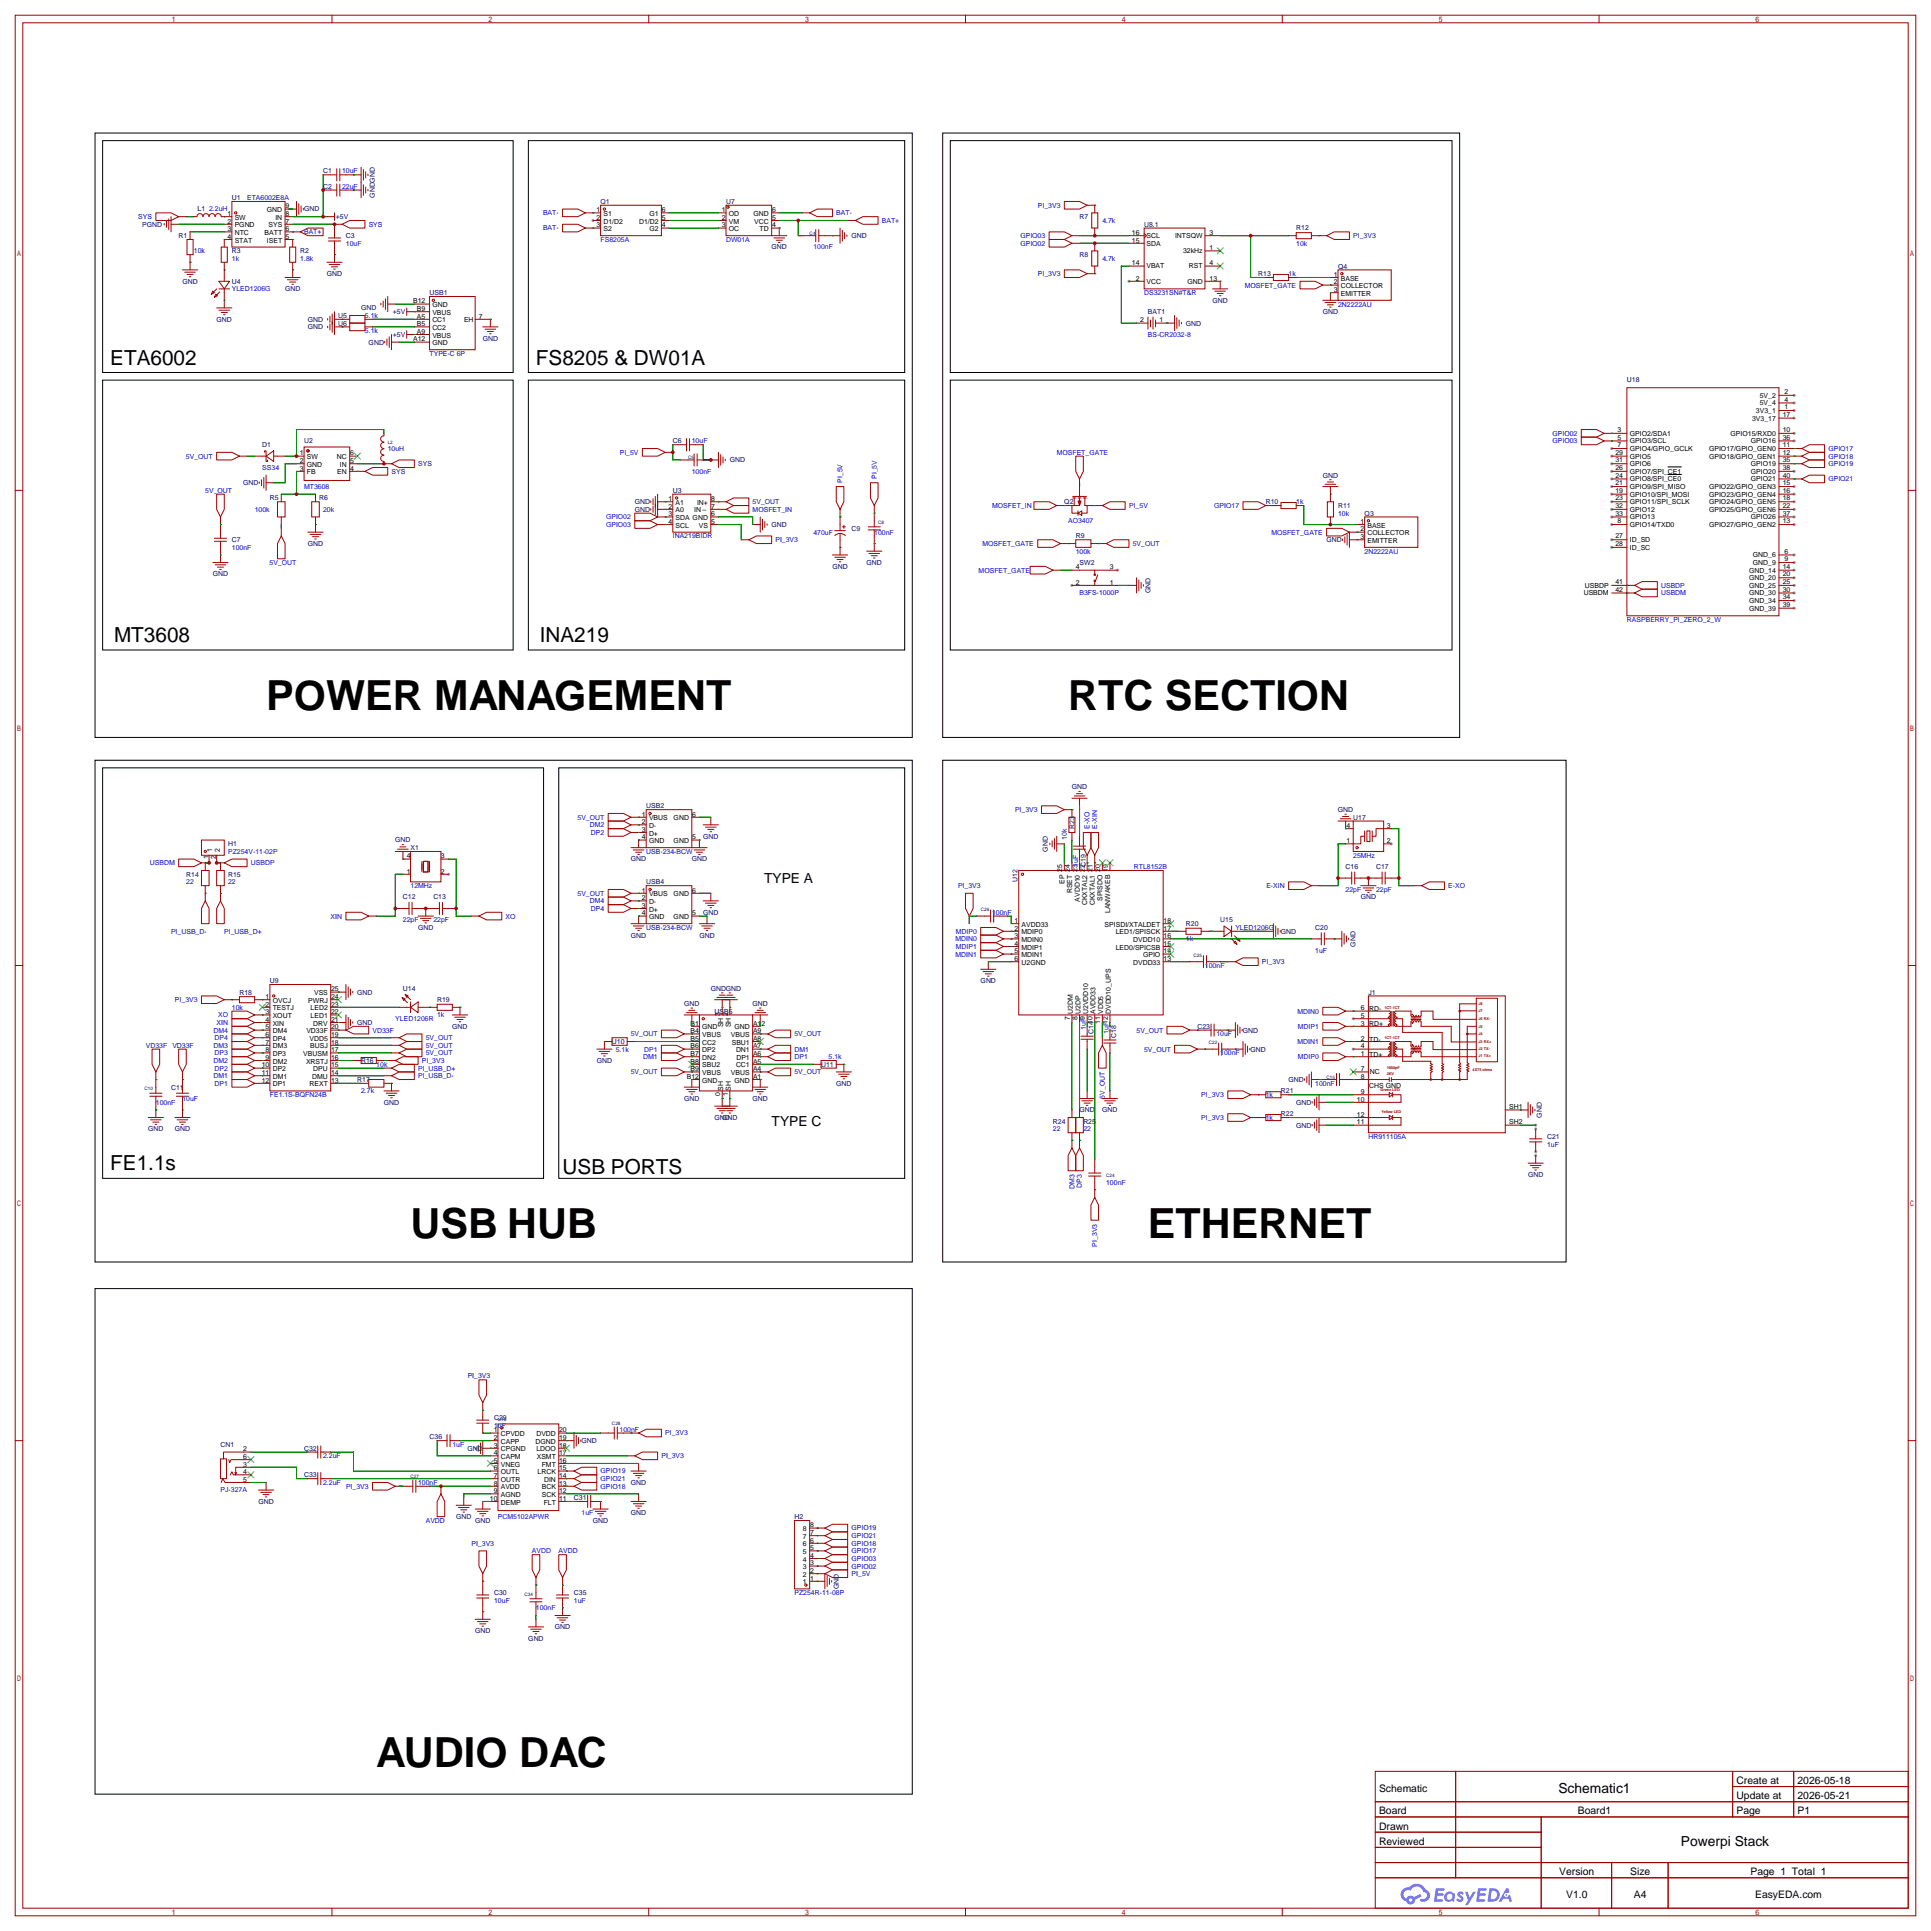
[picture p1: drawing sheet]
<svg xmlns="http://www.w3.org/2000/svg" width="645mm" height="645mm" viewBox="0 0 645 645" stroke-linecap="round" stroke-linejoin="round" font-family="sans-serif">
<defs><g id="words">
<g font-size="13.9">
<text x="88.9" y="237.3">POWER MANAGEMENT</text>
<text x="356.9" y="237.3">RTC SECTION</text>
<text x="137.2" y="413.8">USB HUB</text>
<text x="383.5" y="413.8">ETHERNET</text>
<text x="125.7" y="590.3">AUDIO DAC</text>
</g>
<g font-size="6.9">
<text x="36.8" y="121.8">ETA6002</text>
<text x="179.1" y="121.8">FS8205 &amp; DW01A</text>
<text x="38.1" y="214.5">MT3608</text>
<text x="180.3" y="214.5">INA219</text>
<text x="36.8" y="391">FE1.1s</text>
<text x="188" y="392.3">USB PORTS</text>
</g>
<g font-size="4.6">
<text x="255.3" y="295">TYPE A</text>
<text x="257.8" y="376.3">TYPE C</text>
<text x="520.7" y="598.9">Schematic1</text>
<text x="561.6" y="616.7">Powerpi Stack</text>
</g>
<g font-size="3.5">
<text x="460.8" y="598.6">Schematic</text>
<text x="580.2" y="596">Create at</text>
<text x="600.6" y="596">2026-05-18</text>
<text x="580.2" y="601.1">Update at</text>
<text x="600.6" y="601.1">2026-05-21</text>
<text x="460.8" y="606.2">Board</text>
<text x="460.8" y="611.3">Drawn</text>
<text x="527.2" y="606.2">Board1</text>
<text x="580.2" y="606.2">Page</text>
<text x="600.6" y="606.2">P1</text>
<text x="460.8" y="616.4">Reviewed</text>
<text x="520.9" y="626.5">Version</text>
<text x="544.7" y="626.5">Size</text>
<text x="584.9" y="626.5">Page 1 Total 1</text>
<text x="523.3" y="634.1">V1.0</text>
<text x="545.9" y="634.1">A4</text>
<text x="586.4" y="634.1">EasyEDA.com</text>
</g>
<g font-size="2.3" fill="#000080">
<text x="107.9" y="58">C1</text>
<text x="107.9" y="63">C2</text>
<text x="66" y="70.7">L1</text>
<text x="77.5" y="66.8">U1</text>
<text x="101.6" y="70.7">GND</text>
<text x="125.3" y="66.1" transform="rotate(-90 125.3 66.1)">GNDGND</text>
<text x="200.7" y="68.1">Q1</text>
<text x="242.6" y="68.1">U7</text>
<text x="47.5" y="75.7">PGND</text>
<text x="112.2" y="73.2">+5V</text>
<text x="360.7" y="73.2">R7</text>
<text x="382.3" y="75.7">U8.1</text>
<text x="433.1" y="77">R12</text>
<text x="59.7" y="79.5">R1</text>
<text x="115.6" y="79.5">C3</text>
<text x="257.8" y="83.4">GND</text>
<text x="284.5" y="79.5">GND</text>
<text x="77.5" y="84.6">R3</text>
<text x="100.3" y="84.6">R2</text>
<text x="360.7" y="85.9">R8</text>
<text x="447" y="89.7">Q4</text>
<text x="60.9" y="94.8">GND</text>
<text x="77.5" y="94.8">U4</text>
<text x="109.2" y="92.2">GND</text>
<text x="420.4" y="92.2">R13</text>
<text x="95.2" y="97.3">GND</text>
<text x="143.5" y="98.6">USB1</text>
<text x="405.1" y="101.1">GND</text>
<text x="72.4" y="107.5">GND</text>
<text x="102.8" y="107.5">GND</text>
<text x="113" y="106.2">U5</text>
<text x="120.6" y="103.7">GND</text>
<text x="131.3" y="104.9">+5V</text>
<text x="383.5" y="104.9">BAT1</text>
<text x="441.9" y="104.9">GND</text>
<text x="102.8" y="110">GND</text>
<text x="113" y="108.8">U6</text>
<text x="131.3" y="112.6">+5V</text>
<text x="161.3" y="113.8">GND</text>
<text x="396.2" y="108.8">GND</text>
<text x="123.2" y="115.1">GND</text>
<text x="543.5" y="127.8">U18</text>
<text x="87.6" y="149.4">D1</text>
<text x="101.6" y="148.1">U2</text>
<text x="224.8" y="148.1">C6</text>
<text x="243.8" y="154.5">GND</text>
<text x="441.9" y="159.6">GND</text>
<text x="81.3" y="162.1">GND</text>
<text x="90.2" y="167.2">R5</text>
<text x="106.7" y="167.2">R6</text>
<text x="224.8" y="164.6">U3</text>
<text x="212.1" y="168.4">GND</text>
<text x="212.1" y="171">GND</text>
<text x="355.6" y="168.4">Q2</text>
<text x="422.9" y="168.4">R10</text>
<text x="447" y="169.7">R11</text>
<text x="455.9" y="172.3">Q3</text>
<text x="257.8" y="176.1">GND</text>
<text x="284.5" y="177.3">C9</text>
<text x="359.4" y="179.9">R9</text>
<text x="77.5" y="181.1">C7</text>
<text x="102.8" y="182.4">GND</text>
<text x="443.2" y="181.1">GND</text>
<text x="278.1" y="190">GND</text>
<text x="289.5" y="188.8">GND</text>
<text x="360.7" y="188.8">SW2</text>
<text x="71.1" y="192.6">GND</text>
<text x="384.3" y="198.1" transform="rotate(-90 384.3 198.1)">GND</text>
<text x="358.1" y="263.7">GND</text>
<text x="215.9" y="270">USB2</text>
<text x="447" y="271.3">GND</text>
<text x="452.1" y="273.9">U17</text>
<text x="132.1" y="281.5">GND</text>
<text x="234.9" y="280.2">GND</text>
<text x="358.9" y="276.9" transform="rotate(-90 358.9 276.9)">R23</text>
<text x="76.2" y="282.7">H1</text>
<text x="137.2" y="284">X1</text>
<text x="210.8" y="287.8">GND</text>
<text x="231.1" y="287.8">GND</text>
<text x="350.1" y="284.5" transform="rotate(-90 350.1 284.5)">GND</text>
<text x="62.2" y="292.9">R14</text>
<text x="76.2" y="292.9">R15</text>
<text x="449.6" y="290.4">C16</text>
<text x="459.7" y="290.4">C17</text>
<text x="215.9" y="295.4">USB4</text>
<text x="339.9" y="294.6" transform="rotate(-90 339.9 294.6)">U12</text>
<text x="134.6" y="300.5">C12</text>
<text x="144.8" y="300.5">C13</text>
<text x="234.9" y="305.6">GND</text>
<text x="454.6" y="300.5">GND</text>
<text x="139.7" y="310.7">GND</text>
<text x="396.2" y="309.4">R20</text>
<text x="407.7" y="308.1">U15</text>
<text x="428" y="312">GND</text>
<text x="439.4" y="310.7">C20</text>
<text x="210.8" y="313.2">GND</text>
<text x="233.7" y="313.2">GND</text>
<text x="452.9" y="316.3" transform="rotate(-90 452.9 316.3)">GND</text>
<text x="90.2" y="328.5">U9</text>
<text x="327.6" y="328.5">GND</text>
<text x="80" y="332.3">R18</text>
<text x="119.4" y="332.3">GND</text>
<text x="134.6" y="331">U14</text>
<text x="146" y="334.8">R19</text>
<text x="237.5" y="331">GNDGND</text>
<text x="457.2" y="332.3">J1</text>
<text x="228.6" y="336.1">GND</text>
<text x="238.8" y="338.6">USB5</text>
<text x="251.4" y="336.1">GND</text>
<text x="119.4" y="342.4">GND</text>
<text x="151.1" y="343.7">GND</text>
<text x="365.3" y="345.4" transform="rotate(-90 365.3 345.4)">C1410</text>
<text x="372.9" y="346.7" transform="rotate(-90 372.9 346.7)">C18</text>
<text x="400" y="343.7">C23</text>
<text x="415.3" y="345">GND</text>
<text x="204.5" y="348.8">U10</text>
<text x="417.8" y="351.3">GND</text>
<text x="120.6" y="355.1">R16</text>
<text x="199.4" y="355.1">GND</text>
<text x="274.3" y="356.4">U11</text>
<text x="57.1" y="364">C11</text>
<text x="119.4" y="361.5">R17</text>
<text x="279.4" y="362.8">GND</text>
<text x="428" y="365.3">R21</text>
<text x="430.5" y="361.5">GND</text>
<text x="128.2" y="369.1">GND</text>
<text x="228.6" y="367.8">GND</text>
<text x="251.4" y="367.8">GND</text>
<text x="360.7" y="371.6">GND</text>
<text x="368.3" y="371.6">GND</text>
<text x="433" y="369.1">GND</text>
<text x="49.5" y="378">GND</text>
<text x="58.4" y="378">GND</text>
<text x="238.7" y="374.2">GND</text>
<text x="241.3" y="374.2">GND</text>
<text x="351.8" y="375.5">R24</text>
<text x="361.9" y="375.5">R25</text>
<text x="428" y="372.9">R22</text>
<text x="433" y="376.7">GND</text>
<text x="515.2" y="373.4" transform="rotate(-90 515.2 373.4)">GND</text>
<text x="516.9" y="380.5">C21</text>
<text x="510.5" y="393.2">GND</text>
<text x="165.1" y="474.5">C29</text>
<text x="73.7" y="483.4">CN1</text>
<text x="101.6" y="484.7">C32</text>
<text x="143.5" y="480.9">C36</text>
<text x="156.2" y="484.7">GND</text>
<text x="194.3" y="482.1">GND</text>
<text x="101.6" y="493.6">C33</text>
<text x="210.8" y="496.1">GND</text>
<text x="86.3" y="502.5">GND</text>
<text x="191.8" y="501.2">C31</text>
<text x="152.4" y="507.5">GND</text>
<text x="158.7" y="508.8">GND</text>
<text x="198.1" y="508.8">GND</text>
<text x="210.8" y="506.3">GND</text>
<text x="265.4" y="507.5">H2</text>
<text x="165.1" y="532.9">C30</text>
<text x="191.8" y="532.9">C35</text>
<text x="280.2" y="530.9" transform="rotate(-90 280.2 530.9)">GND</text>
<text x="158.7" y="545.6">GND</text>
<text x="185.4" y="544.4">GND</text>
<text x="176.5" y="548.2">GND</text>
</g>
<g font-size="2.3" fill="#00f">
<text x="114.3" y="58">10uF</text>
<text x="114.3" y="63">22uF</text>
<text x="69.8" y="70.7">2.2uH</text>
<text x="82.5" y="66.8">ETA6002E8A</text>
<text x="181.4" y="71.9">BAT-</text>
<text x="279.4" y="71.9">BAT-</text>
<text x="346.8" y="69.4">PI_3V3</text>
<text x="46.2" y="73.2">SYS</text>
<text x="123.2" y="75.7">SYS</text>
<text x="181.4" y="77">BAT-</text>
<text x="294.6" y="74.5">BAT+</text>
<text x="368.3" y="74.5">4.7k</text>
<text x="101.6" y="78.3">BAT+</text>
<text x="115.6" y="82.1">10uF</text>
<text x="200.7" y="80.8">FS8205A</text>
<text x="242.6" y="80.8">DW01A</text>
<text x="271.8" y="83.4">100nF</text>
<text x="340.9" y="82.1">GPIO02</text>
<text x="340.9" y="79.5">GPIO03</text>
<text x="433.1" y="82.1">10k</text>
<text x="452.1" y="79.5">PI_3V3</text>
<text x="64.8" y="84.6">10k</text>
<text x="77.5" y="87.2">1k</text>
<text x="100.3" y="87.2">1.8k</text>
<text x="368.3" y="87.2">4.7k</text>
<text x="346.8" y="92.2">PI_3V3</text>
<text x="430.5" y="92.2">1k</text>
<text x="77.5" y="97.3">YLED1206G</text>
<text x="382.3" y="98.6">DS3231SN#T&amp;R</text>
<text x="415.9" y="96.1">MOSFET_GATE</text>
<text x="121.9" y="106.2">5.1k</text>
<text x="447" y="102.4">2N2222AU</text>
<text x="121.9" y="111.3">5.1k</text>
<text x="383.5" y="112.6">BS-CR2032-8</text>
<text x="143.5" y="118.9">TYPE-C 6P</text>
<text x="231.1" y="148.1">10uF</text>
<text x="518.7" y="148.1">GPIO03</text>
<text x="518.7" y="145.6">GPIO02</text>
<text x="62.1" y="153.2">5V_OUT</text>
<text x="129.5" y="150.7">10uH</text>
<text x="139.7" y="155.7">SYS</text>
<text x="207.1" y="151.9">PI_5V</text>
<text x="353.1" y="151.9">MOSFET_GATE</text>
<text x="610.9" y="150.7">GPIO17</text>
<text x="610.9" y="153.2">GPIO18</text>
<text x="610.9" y="155.7">GPIO19</text>
<text x="87.6" y="157">SS34</text>
<text x="130.8" y="158.3">SYS</text>
<text x="231.1" y="158.3">100nF</text>
<text x="281.5" y="161.3" transform="rotate(-90 281.5 161.3)">PI_5V</text>
<text x="292.9" y="160" transform="rotate(-90 292.9 160)">PI_5V</text>
<text x="610.9" y="160.8">GPIO21</text>
<text x="68.6" y="164.6">5V_OUT</text>
<text x="101.6" y="163.4">MT3608</text>
<text x="85.1" y="171">100k</text>
<text x="107.9" y="171">20k</text>
<text x="202.5" y="173.5">GPIO02</text>
<text x="251.5" y="168.4">5V_OUT</text>
<text x="251.5" y="171">MOSFET_IN</text>
<text x="331.5" y="169.7">MOSFET_IN</text>
<text x="377.2" y="169.7">PI_5V</text>
<text x="405.7" y="169.7">GPIO17</text>
<text x="433.1" y="168.4">1k</text>
<text x="447" y="172.3">10k</text>
<text x="202.5" y="176.1">GPIO03</text>
<text x="224.8" y="179.9">INA219BIDR</text>
<text x="271.8" y="178.6">470uF</text>
<text x="292.1" y="178.6">100nF</text>
<text x="356.9" y="174.8">AO3407</text>
<text x="424.8" y="178.6">MOSFET_GATE</text>
<text x="77.5" y="183.7">100nF</text>
<text x="259.1" y="181.1">PI_3V3</text>
<text x="328.2" y="182.4">MOSFET_GATE</text>
<text x="359.4" y="185">100k</text>
<text x="378.5" y="182.4">5V_OUT</text>
<text x="455.9" y="185">2N2222AU</text>
<text x="90.1" y="188.8">5V_OUT</text>
<text x="327" y="191.3">MOSFET_GATE</text>
<text x="555" y="196.4">USBDP</text>
<text x="360.7" y="198.9">B3FS-1000P</text>
<text x="555" y="198.9">USBDM</text>
<text x="543.6" y="207.8">RASPBERRY_PI_ZERO_2_W</text>
<text x="192.9" y="273.9">5V_OUT</text>
<text x="339.1" y="271.3">PI_3V3</text>
<text x="197.1" y="276.4">DM2</text>
<text x="197.4" y="278.9">DP2</text>
<text x="356.4" y="280.7" transform="rotate(-90 356.4 280.7)">10k</text>
<text x="364" y="276.9" transform="rotate(-90 364 276.9)">E-XO</text>
<text x="366.6" y="276.9" transform="rotate(-90 366.6 276.9)">E-XIN</text>
<text x="76.2" y="285.3">PZ254V-11-02P</text>
<text x="215.9" y="285.3">USB-234-BCW</text>
<text x="452.1" y="286.6">25MHz</text>
<text x="50.1" y="289.1">USBDM</text>
<text x="83.8" y="289.1">USBDP</text>
<text x="378.9" y="290.4">RTL8152B</text>
<text x="62.2" y="295.4">22</text>
<text x="76.2" y="295.4">22</text>
<text x="137.2" y="296.7">12MHz</text>
<text x="192.9" y="299.3">5V_OUT</text>
<text x="320.1" y="296.7">PI_3V3</text>
<text x="423.1" y="296.7">E-XIN</text>
<text x="449.6" y="298">22pF</text>
<text x="459.7" y="298">22pF</text>
<text x="483.9" y="296.7">E-XO</text>
<text x="197.1" y="301.8">DM4</text>
<text x="197.4" y="304.3">DP4</text>
<text x="331.5" y="305.6">100nF</text>
<text x="57.1" y="312">PI_USB_D-</text>
<text x="74.9" y="312">PI_USB_D+</text>
<text x="110.5" y="306.9">XIN</text>
<text x="134.6" y="308.1">22pF</text>
<text x="144.8" y="308.1">22pF</text>
<text x="168.9" y="306.9">XO</text>
<text x="215.9" y="310.7">USB-234-BCW</text>
<text x="319.3" y="312">MDIP0</text>
<text x="412.7" y="310.7">YLED1206G</text>
<text x="319.2" y="314.5">MDIN0</text>
<text x="319.3" y="317">MDIP1</text>
<text x="396.2" y="314.5">1k</text>
<text x="319.2" y="319.6">MDIN1</text>
<text x="402.6" y="323.4">100nF</text>
<text x="421.6" y="322.1">PI_3V3</text>
<text x="439.4" y="318.3">1uF</text>
<text x="58.5" y="334.8">PI_3V3</text>
<text x="72.9" y="339.9">XO</text>
<text x="77.5" y="337.4">10k</text>
<text x="132.1" y="341.2">YLED1206R</text>
<text x="146" y="339.9">1k</text>
<text x="433.5" y="338.6">MDIN0</text>
<text x="71.3" y="345">DM4</text>
<text x="71.7" y="347.5">DP4</text>
<text x="72.4" y="342.4">XIN</text>
<text x="124.5" y="345">VD33F</text>
<text x="142.2" y="347.5">5V_OUT</text>
<text x="210.7" y="346.2">5V_OUT</text>
<text x="265.4" y="346.2">5V_OUT</text>
<text x="362.8" y="344.2" transform="rotate(-90 362.8 344.2)">1uF9</text>
<text x="370.4" y="345.4" transform="rotate(-90 370.4 345.4)">1uF12</text>
<text x="379.7" y="345">5V_OUT</text>
<text x="406.4" y="346.2">10uF</text>
<text x="433.6" y="343.7">MDIP1</text>
<text x="48.7" y="350.1">VD33F</text>
<text x="57.6" y="350.1">VD33F</text>
<text x="71.3" y="350.1">DM3</text>
<text x="71.7" y="352.6">DP3</text>
<text x="142.2" y="352.6">5V_OUT</text>
<text x="142.2" y="350.1">5V_OUT</text>
<text x="205.7" y="351.3">5.1k</text>
<text x="214.8" y="353.9">DM1</text>
<text x="215.2" y="351.3">DP1</text>
<text x="265.4" y="353.9">DP1</text>
<text x="265.4" y="351.3">DM1</text>
<text x="276.9" y="353.9">5.1k</text>
<text x="382.3" y="351.3">5V_OUT</text>
<text x="407.7" y="352.6">100nF</text>
<text x="433.5" y="348.8">MDIN1</text>
<text x="433.6" y="353.9">MDIP0</text>
<text x="71.3" y="355.1">DM2</text>
<text x="71.7" y="357.7">DP2</text>
<text x="125.7" y="356.4">10k</text>
<text x="139.7" y="357.7">PI_USB_D+</text>
<text x="141" y="355.1">PI_3V3</text>
<text x="210.7" y="358.9">5V_OUT</text>
<text x="265.4" y="358.9">5V_OUT</text>
<text x="71.3" y="360.2">DM1</text>
<text x="71.7" y="362.8">DP1</text>
<text x="120.6" y="365.3">2.7k</text>
<text x="139.7" y="360.2">PI_USB_D-</text>
<text x="439.4" y="362.8">100nF</text>
<text x="52.1" y="369.1">100nF</text>
<text x="61" y="367.8">10uF</text>
<text x="90.2" y="366.6">FE1.1S-BQFN24B</text>
<text x="369.1" y="367" transform="rotate(-90 369.1 367)">5V_OUT</text>
<text x="401.4" y="366.6">PI_3V3</text>
<text x="422.9" y="366.6">1k</text>
<text x="351.8" y="378">22</text>
<text x="361.9" y="378">22</text>
<text x="401.4" y="374.2">PI_3V3</text>
<text x="422.9" y="374.2">1k</text>
<text x="457.2" y="380.5">HR911105A</text>
<text x="516.9" y="383.1">1uF</text>
<text x="369.6" y="395.8">100nF</text>
<text x="358.9" y="397.3" transform="rotate(-90 358.9 397.3)">DM3</text>
<text x="361.5" y="396.9" transform="rotate(-90 361.5 396.9)">DP3</text>
<text x="366.6" y="416.5" transform="rotate(-90 366.6 416.5)">PI_3V3</text>
<text x="156.3" y="460.5">PI_3V3</text>
<text x="165.1" y="477.1">1uF</text>
<text x="207" y="478.3">100nF</text>
<text x="222.2" y="479.6">PI_3V3</text>
<text x="151.1" y="483.4">1uF</text>
<text x="107.9" y="487.2">2.2uF</text>
<text x="221" y="487.2">PI_3V3</text>
<text x="107.9" y="496.1">2.2uF</text>
<text x="115.6" y="497.4">PI_3V3</text>
<text x="139.7" y="496.1">100nF</text>
<text x="200.7" y="497.4">GPIO18</text>
<text x="200.7" y="492.3">GPIO19</text>
<text x="200.7" y="494.8">GPIO21</text>
<text x="73.7" y="498.6">PJ-327A</text>
<text x="142.2" y="508.8">AVDD</text>
<text x="166.4" y="507.5">PCM5102APWR</text>
<text x="194.3" y="506.3">1uF</text>
<text x="284.5" y="511.3">GPIO19</text>
<text x="284.5" y="513.9">GPIO21</text>
<text x="157.5" y="516.4">PI_3V3</text>
<text x="177.7" y="519">AVDD</text>
<text x="186.6" y="519">AVDD</text>
<text x="284.5" y="516.4">GPIO18</text>
<text x="284.5" y="519">GPIO17</text>
<text x="284.5" y="521.5">GPIO03</text>
<text x="284.5" y="524">GPIO02</text>
<text x="284.5" y="526.6">PI_5V</text>
<text x="265.4" y="532.9">PZ254R-11-08P</text>
<text x="165.1" y="535.5">10uF</text>
<text x="179.1" y="538">100nF</text>
<text x="191.8" y="535.5">1uF</text>
</g>
<g font-size="2.3">
<text x="89.2" y="70.9">GND</text>
<text x="95.4" y="69.6">9</text>
<text x="199.2" y="70.9">1</text>
<text x="221.1" y="70.9">6</text>
<text x="241.2" y="70.9">1</text>
<text x="257.9" y="70.9">6</text>
<text x="76.1" y="72.2">1</text>
<text x="76.1" y="74.7">2</text>
<text x="76.1" y="77.2">3</text>
<text x="78.4" y="73.4">SW</text>
<text x="78.4" y="76">PGND</text>
<text x="89.7" y="76">SYS</text>
<text x="92" y="73.4">IN</text>
<text x="95.4" y="77.2">6</text>
<text x="95.4" y="74.7">7</text>
<text x="95.4" y="72.2">8</text>
<text x="199.2" y="73.4">2</text>
<text x="199.2" y="76">3</text>
<text x="201.6" y="72.2">S1</text>
<text x="201.6" y="74.7">D1/D2</text>
<text x="201.6" y="77.2">S2</text>
<text x="213.5" y="74.7">D1/D2</text>
<text x="217" y="77.2">G2</text>
<text x="217" y="72.2">G1</text>
<text x="221.1" y="76">4</text>
<text x="221.1" y="73.4">5</text>
<text x="241.2" y="73.4">2</text>
<text x="241.2" y="76">3</text>
<text x="243.5" y="72.2">OD</text>
<text x="243.5" y="74.7">VM</text>
<text x="243.5" y="77.2">OC</text>
<text x="251.7" y="72.2">GND</text>
<text x="252" y="74.7">VCC</text>
<text x="253.8" y="77.2">TD</text>
<text x="257.9" y="76">4</text>
<text x="257.9" y="73.4">5</text>
<text x="76.1" y="79.8">4</text>
<text x="78.4" y="78.5">NTC</text>
<text x="78.4" y="81.1">STAT</text>
<text x="88.4" y="78.5">BATT</text>
<text x="89.2" y="81.1">ISET</text>
<text x="95.4" y="79.8">5</text>
<text x="378.2" y="81.1">15</text>
<text x="378.2" y="78.5">16</text>
<text x="383" y="82.1">SDA</text>
<text x="383" y="79.5">SCL</text>
<text x="392.6" y="79.5">INTSQW</text>
<text x="404.1" y="83.6">1</text>
<text x="404.1" y="78.5">3</text>
<text x="378.2" y="88.7">14</text>
<text x="383" y="89.7">VBAT</text>
<text x="395.3" y="84.6">32kHz</text>
<text x="397.2" y="89.7">RST</text>
<text x="404.1" y="88.7">4</text>
<text x="379.5" y="93.8">2</text>
<text x="383" y="94.8">VCC</text>
<text x="396.7" y="94.8">GND</text>
<text x="404.1" y="93.8">13</text>
<text x="445.6" y="92.5">1</text>
<text x="445.6" y="95">2</text>
<text x="448" y="93.8">BASE</text>
<text x="138" y="101.4">B12</text>
<text x="445.6" y="97.6">3</text>
<text x="448" y="96.3">COLLECTOR</text>
<text x="448" y="98.8">EMITTER</text>
<text x="139.3" y="106.5">A5</text>
<text x="139.3" y="103.9">B9</text>
<text x="144.4" y="107.7">CC1</text>
<text x="144.4" y="105.2">VBUS</text>
<text x="144.4" y="102.6">GND</text>
<text x="155" y="107.5">EH</text>
<text x="160" y="106.5">7</text>
<text x="381" y="107.7">2</text>
<text x="387.3" y="107.7">1</text>
<text x="139.3" y="111.5">A9</text>
<text x="139.3" y="109">B5</text>
<text x="144.4" y="112.8">VBUS</text>
<text x="144.4" y="110.3">CC2</text>
<text x="138" y="114.1">A12</text>
<text x="144.4" y="115.3">GND</text>
<text x="596.3" y="131.6">2</text>
<text x="586.7" y="138">3V3_1</text>
<text x="588" y="132.9">5V_2</text>
<text x="588" y="135.4">5V_4</text>
<text x="596.3" y="136.7">1</text>
<text x="596.3" y="134.2">4</text>
<text x="585.4" y="140.5">3V3_17</text>
<text x="595.6" y="139.2">17</text>
<text x="540.4" y="144.3">3</text>
<text x="540.4" y="146.9">5</text>
<text x="540.4" y="149.4">7</text>
<text x="544.6" y="145.6">GPIO2/SDA1</text>
<text x="544.6" y="148.1">GPIO3/SCL</text>
<text x="578.2" y="145.6">GPIO15/RXD0</text>
<text x="585" y="148.1">GPIO16</text>
<text x="595.6" y="144.3">10</text>
<text x="595.6" y="149.4">11</text>
<text x="595.6" y="146.9">36</text>
<text x="100.2" y="152.2">1</text>
<text x="100.2" y="154.7">2</text>
<text x="102.5" y="153.4">SW</text>
<text x="102.5" y="156">GND</text>
<text x="112.6" y="153.4">NC</text>
<text x="113.6" y="156">IN</text>
<text x="117" y="154.7">5</text>
<text x="117" y="152.2">6</text>
<text x="539.7" y="151.9">29</text>
<text x="539.7" y="154.5">31</text>
<text x="544.6" y="150.7">GPIO4/GPIO_GCLK</text>
<text x="544.6" y="153.2">GPIO5</text>
<text x="544.6" y="155.7">GPIO6</text>
<text x="571" y="150.7">GPIO17/GPIO_GEN0</text>
<text x="571" y="153.2">GPIO18/GPIO_GEN1</text>
<text x="585" y="155.7">GPIO19</text>
<text x="595.6" y="151.9">12</text>
<text x="595.6" y="154.5">35</text>
<text x="100.2" y="157.3">3</text>
<text x="102.5" y="158.5">FB</text>
<text x="112.7" y="158.5">EN</text>
<text x="117" y="157.3">4</text>
<text x="539.7" y="159.6">24</text>
<text x="539.7" y="157">26</text>
<text x="544.6" y="160.8">GPIO8/SPI_CE0</text>
<text x="544.6" y="158.3">GPIO7/SPI_CE1</text>
<text x="585" y="158.3">GPIO20</text>
<text x="585" y="160.8">GPIO21</text>
<text x="595.6" y="157">38</text>
<text x="595.6" y="159.6">40</text>
<text x="223.4" y="167.4">1</text>
<text x="237.6" y="167.4">8</text>
<text x="539.7" y="164.6">19</text>
<text x="539.7" y="162.1">21</text>
<text x="539.7" y="167.2">23</text>
<text x="544.6" y="165.9">GPIO10/SPI_MOSI</text>
<text x="544.6" y="163.4">GPIO9/SPI_MISO</text>
<text x="571" y="163.4">GPIO22/GPIO_GEN3</text>
<text x="571" y="165.9">GPIO23/GPIO_GEN4</text>
<text x="595.6" y="162.1">15</text>
<text x="595.6" y="164.6">16</text>
<text x="595.6" y="167.2">18</text>
<text x="223.4" y="170">2</text>
<text x="223.4" y="172.5">3</text>
<text x="225.7" y="168.7">A1</text>
<text x="225.7" y="171.2">A0</text>
<text x="225.7" y="173.8">SDA GND</text>
<text x="231.9" y="171.2">IN</text>
<text x="232.9" y="168.7">IN+</text>
<text x="237.6" y="172.5">6</text>
<text x="237.6" y="170">7</text>
<text x="539.7" y="169.7">32</text>
<text x="539.7" y="172.3">33</text>
<text x="544.6" y="168.4">GPIO11/SPI_SCLK</text>
<text x="544.6" y="171">GPIO12</text>
<text x="544.6" y="173.5">GPIO13</text>
<text x="571" y="168.4">GPIO24/GPIO_GEN5</text>
<text x="571" y="171">GPIO25/GPIO_GEN6</text>
<text x="585" y="173.5">GPIO26</text>
<text x="595.6" y="169.7">22</text>
<text x="595.6" y="172.3">37</text>
<text x="223.4" y="175">4</text>
<text x="225.7" y="176.3">SCL</text>
<text x="233.5" y="176.3">VS</text>
<text x="237.6" y="175">5</text>
<text x="454.5" y="175">1</text>
<text x="454.5" y="177.6">2</text>
<text x="456.9" y="176.3">BASE</text>
<text x="456.9" y="178.8">COLLECTOR</text>
<text x="539.7" y="179.9">27</text>
<text x="540.4" y="174.8">8</text>
<text x="544.6" y="176.1">GPIO14/TXD0</text>
<text x="571" y="176.1">GPIO27/GPIO_GEN2</text>
<text x="595.6" y="174.8">13</text>
<text x="454.5" y="180.1">3</text>
<text x="456.9" y="181.4">EMITTER</text>
<text x="539.7" y="182.4">28</text>
<text x="544.6" y="181.1">ID_SD</text>
<text x="544.6" y="183.7">ID_SC</text>
<text x="596.3" y="185">6</text>
<text x="359.4" y="190.3">4</text>
<text x="370.8" y="190.3">3</text>
<text x="584.4" y="191.3">GND_14</text>
<text x="585.6" y="186.2">GND_6</text>
<text x="585.6" y="188.8">GND_9</text>
<text x="595.6" y="190">14</text>
<text x="596.3" y="187.5">9</text>
<text x="359.4" y="195.4">2</text>
<text x="370.8" y="195.4">1</text>
<text x="529.5" y="196.4">USBDP</text>
<text x="539.7" y="195.1">41</text>
<text x="539.7" y="197.7">42</text>
<text x="584.4" y="193.8">GND_20</text>
<text x="584.4" y="196.4">GND_25</text>
<text x="595.6" y="192.6">20</text>
<text x="595.6" y="195.1">25</text>
<text x="595.6" y="197.7">30</text>
<text x="529.1" y="198.9">USBDM</text>
<text x="584.4" y="198.9">GND_30</text>
<text x="584.4" y="201.5">GND_34</text>
<text x="595.6" y="200.2">34</text>
<text x="595.6" y="202.7">39</text>
<text x="584.4" y="204">GND_39</text>
<text x="214.5" y="272.8">1</text>
<text x="214.5" y="275.4">2</text>
<text x="216.8" y="274.1">VBUS</text>
<text x="225.1" y="274.1">GND</text>
<text x="231.3" y="272.8">6</text>
<text x="214.5" y="277.9">3</text>
<text x="214.5" y="280.4">4</text>
<text x="216.8" y="276.6">D-</text>
<text x="216.8" y="279.2">D+</text>
<text x="216.8" y="281.7">GND</text>
<text x="225.1" y="281.7">GND</text>
<text x="231.3" y="280.4">5</text>
<text x="449.8" y="281.7">1</text>
<text x="449.8" y="276.6">4</text>
<text x="463.3" y="276.6">3</text>
<text x="463.3" y="281.7">2</text>
<text x="69.6" y="287.2" transform="rotate(-90 69.6 287.2)">1</text>
<text x="70.9" y="284.8" transform="rotate(-90 70.9 284.8)">1</text>
<text x="72.2" y="287.2" transform="rotate(-90 72.2 287.2)">2</text>
<text x="73.4" y="284.8" transform="rotate(-90 73.4 284.8)">2</text>
<text x="135.9" y="286.8">4</text>
<text x="147.3" y="286.8">3</text>
<text x="135.9" y="291.9">1</text>
<text x="147.3" y="291.9">2</text>
<text x="354.9" y="291.2" transform="rotate(-90 354.9 291.2)">25</text>
<text x="357.4" y="291.2" transform="rotate(-90 357.4 291.2)">24</text>
<text x="360" y="291.2" transform="rotate(-90 360 291.2)">231uF</text>
<text x="362.5" y="291.2" transform="rotate(-90 362.5 291.2)">22C19</text>
<text x="365" y="291.2" transform="rotate(-90 365 291.2)">21</text>
<text x="367.6" y="291.2" transform="rotate(-90 367.6 291.2)">20</text>
<text x="370.1" y="291.2" transform="rotate(-90 370.1 291.2)">19</text>
<text x="214.5" y="298.2">1</text>
<text x="216.8" y="299.5">VBUS</text>
<text x="225.1" y="299.5">GND</text>
<text x="231.3" y="298.2">6</text>
<text x="355.6" y="295.3" transform="rotate(-90 355.6 295.3)">EP</text>
<text x="358.2" y="298.4" transform="rotate(-90 358.2 298.4)">RSET</text>
<text x="214.5" y="300.8">2</text>
<text x="214.5" y="303.3">3</text>
<text x="214.5" y="305.8">4</text>
<text x="216.8" y="302">D-</text>
<text x="216.8" y="304.6">D+</text>
<text x="231.3" y="305.8">5</text>
<text x="360.7" y="301.2" transform="rotate(-90 360.7 301.2)">AVDD10</text>
<text x="363.3" y="302.5" transform="rotate(-90 363.3 302.5)">CKXTAL2</text>
<text x="365.8" y="302.5" transform="rotate(-90 365.8 302.5)">CKXTAL1</text>
<text x="368.3" y="301" transform="rotate(-90 368.3 301)">SPISDO</text>
<text x="370.9" y="305.1" transform="rotate(-90 370.9 305.1)">LANWAKEB</text>
<text x="216.8" y="307.1">GND</text>
<text x="225.1" y="307.1">GND</text>
<text x="338.9" y="308.4">1</text>
<text x="338.9" y="310.9">2</text>
<text x="341.3" y="309.7">AVDD33</text>
<text x="369.1" y="309.7">SPISDI/XTALDET</text>
<text x="388.7" y="310.9">17</text>
<text x="388.7" y="308.4">18</text>
<text x="338.9" y="313.5">3</text>
<text x="338.9" y="316">4</text>
<text x="341.3" y="312.2">MDIP0</text>
<text x="341.3" y="314.7">MDIN0</text>
<text x="341.3" y="317.3">MDIP1</text>
<text x="372.8" y="317.3">LED0/SPICSB</text>
<text x="372.8" y="312.2">LED1/SPISCK</text>
<text x="378.6" y="314.7">DVDD10</text>
<text x="388.7" y="316">15</text>
<text x="388.7" y="313.5">16</text>
<text x="338.9" y="318.5">5</text>
<text x="338.9" y="321.1">6</text>
<text x="341.3" y="319.8">MDIN1</text>
<text x="341.3" y="322.4">U2GND</text>
<text x="378.6" y="322.4">DVDD33</text>
<text x="381.9" y="319.8">GPIO</text>
<text x="388.7" y="321.1">13</text>
<text x="388.7" y="318.5">14</text>
<text x="88.8" y="333.8">1</text>
<text x="91.1" y="335.1">OVCJ</text>
<text x="103" y="335.1">PWRJ</text>
<text x="104.9" y="332.5">VSS</text>
<text x="110.6" y="333.8">24</text>
<text x="110.6" y="331.2">25</text>
<text x="88.8" y="336.3">2</text>
<text x="88.8" y="338.9">3</text>
<text x="88.8" y="341.4">4</text>
<text x="91.1" y="337.6">TESTJ</text>
<text x="91.1" y="340.1">XOUT</text>
<text x="103.8" y="340.1">LED1</text>
<text x="103.8" y="337.6">LED2</text>
<text x="110.6" y="341.4">21</text>
<text x="110.6" y="338.9">22</text>
<text x="110.6" y="336.3">23</text>
<text x="240.6" y="339.6" transform="rotate(-90 240.6 339.6)">3</text>
<text x="243.1" y="339.6" transform="rotate(-90 243.1 339.6)">2</text>
<text x="357.4" y="340.7" transform="rotate(-90 357.4 340.7)">7</text>
<text x="358.4" y="338.8" transform="rotate(-90 358.4 338.8)">U2DM</text>
<text x="360" y="340.7" transform="rotate(-90 360 340.7)">8</text>
<text x="361" y="338.8" transform="rotate(-90 361 338.8)">U2DP</text>
<text x="363.5" y="338.8" transform="rotate(-90 363.5 338.8)">U2VDD10</text>
<text x="366.1" y="338.8" transform="rotate(-90 366.1 338.8)">AVDD33</text>
<text x="368.6" y="338.8" transform="rotate(-90 368.6 338.8)">VDD5</text>
<text x="371.1" y="338.8" transform="rotate(-90 371.1 338.8)">DVDD10_UPS</text>
<text x="454.6" y="337.6">6</text>
<text x="454.6" y="340.1">5</text>
<text x="457.5" y="337.8">RD-</text>
<text x="88.8" y="343.9">5</text>
<text x="88.8" y="346.5">6</text>
<text x="91.1" y="342.7">XIN</text>
<text x="91.1" y="345.2">DM4</text>
<text x="91.1" y="347.8">DP4</text>
<text x="102.4" y="345.2">VD33F</text>
<text x="103.4" y="347.8">VDD5</text>
<text x="104.7" y="342.7">DRV</text>
<text x="110.6" y="346.5">19</text>
<text x="110.6" y="343.9">20</text>
<text x="230.7" y="342.7">B1</text>
<text x="230.7" y="345.2">B4</text>
<text x="230.7" y="347.8">B5</text>
<text x="234.6" y="343.9">GND</text>
<text x="234.6" y="346.5">VBUS</text>
<text x="241.6" y="343.3" transform="rotate(-90 241.6 343.3)">SH</text>
<text x="244.1" y="343.3" transform="rotate(-90 244.1 343.3)">SH</text>
<text x="244.2" y="346.5">VBUS</text>
<text x="245.4" y="343.9">GND</text>
<text x="251.6" y="347.8">A8</text>
<text x="251.6" y="345.2">A9</text>
<text x="251.6" y="342.7">A12</text>
<text x="367.6" y="342" transform="rotate(-90 367.6 342)">11</text>
<text x="454.6" y="342.7">3</text>
<text x="454.6" y="347.8">2</text>
<text x="457.5" y="342.9">RD+</text>
<text x="88.8" y="349">7</text>
<text x="88.8" y="351.6">8</text>
<text x="91.1" y="350.3">DM3</text>
<text x="91.1" y="352.8">DP3</text>
<text x="101.3" y="352.8">VBUSM</text>
<text x="103.6" y="350.3">BUSJ</text>
<text x="110.6" y="351.6">17</text>
<text x="110.6" y="349">18</text>
<text x="230.7" y="350.3">B6</text>
<text x="230.7" y="352.8">B7</text>
<text x="234.6" y="349">CC2</text>
<text x="234.6" y="351.6">DP2</text>
<text x="244.5" y="349">SBU1</text>
<text x="245.9" y="351.6">DN1</text>
<text x="251.6" y="352.8">A6</text>
<text x="251.6" y="350.3">A7</text>
<text x="454.6" y="352.8">1</text>
<text x="454.6" y="350.3">4</text>
<text x="457.5" y="353.1">TD+</text>
<text x="457.5" y="348">TD-</text>
<text x="87.5" y="356.6">10</text>
<text x="87.5" y="359.2">11</text>
<text x="88.8" y="354.1">9</text>
<text x="91.1" y="355.4">DM2</text>
<text x="91.1" y="357.9">DP2</text>
<text x="102.2" y="355.4">XRSTJ</text>
<text x="104.7" y="357.9">DPU</text>
<text x="110.6" y="359.2">14</text>
<text x="110.6" y="356.6">15</text>
<text x="110.6" y="354.1">16</text>
<text x="230.7" y="355.4">B8</text>
<text x="230.7" y="357.9">B9</text>
<text x="234.6" y="354.1">DN2</text>
<text x="234.6" y="356.6">SBU2</text>
<text x="234.6" y="359.2">VBUS</text>
<text x="244.2" y="359.2">VBUS</text>
<text x="245.9" y="356.6">CC1</text>
<text x="246" y="354.1">DP1</text>
<text x="251.6" y="357.9">A4</text>
<text x="251.6" y="355.4">A5</text>
<text x="454.6" y="357.9">7</text>
<text x="457.7" y="358.9">NC</text>
<text x="87.5" y="361.7">12</text>
<text x="91.1" y="360.5">DM1</text>
<text x="91.1" y="363">DP1</text>
<text x="103.4" y="363">REXT</text>
<text x="104.3" y="360.5">DMU</text>
<text x="110.6" y="361.7">13</text>
<text x="229.4" y="360.5">B12</text>
<text x="234.6" y="361.7">GND</text>
<text x="241.6" y="364.5" transform="rotate(-90 241.6 364.5)">SH</text>
<text x="244.1" y="364.5" transform="rotate(-90 244.1 364.5)">SH</text>
<text x="245.4" y="361.7">GND</text>
<text x="251.6" y="360.5">A1</text>
<text x="454.6" y="360.5">8</text>
<text x="454.6" y="365.5">9</text>
<text x="457.5" y="363.5">CHS GND</text>
<text x="240.6" y="366.3" transform="rotate(-90 240.6 366.3)">0</text>
<text x="243.1" y="366.3" transform="rotate(-90 243.1 366.3)">1</text>
<text x="453.4" y="368.1">10</text>
<text x="504.2" y="370.6">SH1</text>
<text x="453.4" y="375.7">11</text>
<text x="453.4" y="373.2">12</text>
<text x="504.2" y="375.7">SH2</text>
<text x="165" y="478.6">1</text>
<text x="167.3" y="479.8">CPVDD</text>
<text x="179.2" y="479.8">DVDD</text>
<text x="186.8" y="478.6">20</text>
<text x="81.3" y="484.9">2</text>
<text x="165" y="481.1">2</text>
<text x="165" y="483.6">3</text>
<text x="167.3" y="482.4">CAPP</text>
<text x="167.3" y="484.9">CPGND</text>
<text x="179" y="482.4">DGND</text>
<text x="179.2" y="484.9">LDOO</text>
<text x="186.8" y="483.6">18</text>
<text x="186.8" y="481.1">19</text>
<text x="81.3" y="490">3</text>
<text x="81.3" y="487.5">6</text>
<text x="165" y="486.2">4</text>
<text x="165" y="488.7">5</text>
<text x="165" y="491.3">6</text>
<text x="167.3" y="487.5">CAPM</text>
<text x="167.3" y="490">VNEG</text>
<text x="179.3" y="487.5">XSMT</text>
<text x="181" y="490">FMT</text>
<text x="186.8" y="491.3">15</text>
<text x="186.8" y="488.7">16</text>
<text x="186.8" y="486.2">17</text>
<text x="81.3" y="492.5">4</text>
<text x="81.3" y="495.1">5</text>
<text x="165" y="493.8">7</text>
<text x="165" y="496.3">8</text>
<text x="167.3" y="492.5">OUTL</text>
<text x="167.3" y="495.1">OUTR</text>
<text x="167.3" y="497.6">AVDD</text>
<text x="179.6" y="492.5">LRCK</text>
<text x="181" y="497.6">BCK</text>
<text x="181.8" y="495.1">DIN</text>
<text x="186.8" y="496.3">13</text>
<text x="186.8" y="493.8">14</text>
<text x="163.7" y="501.4">10</text>
<text x="165" y="498.9">9</text>
<text x="167.3" y="500.2">AGND</text>
<text x="167.3" y="502.7">DEMP</text>
<text x="181" y="500.2">SCK</text>
<text x="181.6" y="502.7">FLT</text>
<text x="186.8" y="501.4">11</text>
<text x="186.8" y="498.9">12</text>
<text x="268.3" y="514.1">7</text>
<text x="268.3" y="511.6">8</text>
<text x="270.6" y="515.4">6</text>
<text x="270.6" y="512.9">7</text>
<text x="270.6" y="510.3">8</text>
<text x="268.3" y="521.7">4</text>
<text x="268.3" y="519.2">5</text>
<text x="268.3" y="516.7">6</text>
<text x="270.6" y="520.5">4</text>
<text x="270.6" y="517.9">5</text>
<text x="268.3" y="526.8">2</text>
<text x="268.3" y="524.3">3</text>
<text x="270.6" y="525.6">2</text>
<text x="270.6" y="523">3</text>
<text x="268.3" y="529.4">1</text>
<text x="270.6" y="528.1">1</text>
</g>
<g font-size="1.6" fill="#000080">
<text x="270.5" y="78.4">C4</text>
<text x="129.5" y="148.3">L2</text>
<text x="229.9" y="153.4">C5</text>
<text x="293.4" y="174.9">C8</text>
<text x="327.7" y="304.5">C26</text>
<text x="398.8" y="319.7">C25</text>
<text x="403.9" y="348.9">C22</text>
<text x="48.3" y="364.2">C10</text>
<text x="443.2" y="360.4">C15</text>
<text x="369.6" y="393.4">C24</text>
<text x="166.4" y="474.7">U16</text>
<text x="204.5" y="475.9">C28</text>
<text x="137.2" y="493.7">C27</text>
<text x="175.3" y="533.1">C34</text>
</g>
<g font-size="1.3" fill="#a00000">
<text x="494" y="335.7">J8</text>
<text x="462.5" y="337">1CT:1CT</text>
<text x="494" y="338.3">J7</text>
<text x="494" y="340.8">J6 RX-</text>
<text x="462.5" y="347.2">1CT:1CT</text>
<text x="494" y="343.3">J5</text>
<text x="494" y="345.9">J4</text>
<text x="494" y="348.6">J3 RX+</text>
<text x="494" y="351">J2 TX-</text>
<text x="494" y="353.3">J1 TX+</text>
<text x="463.3" y="357.3">1000pF</text>
<text x="463.3" y="359.1">2KV</text>
<text x="492" y="357.8">4X75 ohms</text>
<text x="461.3" y="364.4">Green LED</text>
<text x="461.5" y="371.8">Yellow LED</text>
</g>
</g></defs>
<g fill="#999">
<circle cx="198.1" cy="73.7" r=".51"/>
<circle cx="377.2" cy="94" r=".51"/>
<circle cx="149.9" cy="292.1" r=".51"/>
<circle cx="452.1" cy="340.4" r=".51"/>
<circle cx="452.1" cy="350.5" r=".51"/>
<circle cx="464.8" cy="281.9" r=".51"/>
<circle cx="358.1" cy="195.6" r=".51"/>
<circle cx="373.4" cy="190.5" r=".51"/>
<circle cx="599.4" cy="132.1" r=".51"/>
<circle cx="599.4" cy="137.2" r=".51"/>
<circle cx="599.4" cy="134.6" r=".51"/>
<circle cx="599.4" cy="185.4" r=".51"/>
<circle cx="538.5" cy="149.9" r=".51"/>
<circle cx="538.5" cy="175.3" r=".51"/>
<circle cx="599.4" cy="188" r=".51"/>
<circle cx="599.4" cy="144.8" r=".51"/>
<circle cx="599.4" cy="175.3" r=".51"/>
<circle cx="599.4" cy="190.5" r=".51"/>
<circle cx="599.4" cy="162.6" r=".51"/>
<circle cx="599.4" cy="165.1" r=".51"/>
<circle cx="599.4" cy="139.7" r=".51"/>
<circle cx="599.4" cy="167.6" r=".51"/>
<circle cx="538.5" cy="165.1" r=".51"/>
<circle cx="599.4" cy="193" r=".51"/>
<circle cx="538.5" cy="162.6" r=".51"/>
<circle cx="599.4" cy="170.2" r=".51"/>
<circle cx="538.5" cy="167.6" r=".51"/>
<circle cx="538.5" cy="160" r=".51"/>
<circle cx="599.4" cy="195.6" r=".51"/>
<circle cx="538.5" cy="157.5" r=".51"/>
<circle cx="538.5" cy="180.3" r=".51"/>
<circle cx="538.5" cy="182.9" r=".51"/>
<circle cx="538.5" cy="152.4" r=".51"/>
<circle cx="599.4" cy="198.1" r=".51"/>
<circle cx="538.5" cy="154.9" r=".51"/>
<circle cx="538.5" cy="170.2" r=".51"/>
<circle cx="538.5" cy="172.7" r=".51"/>
<circle cx="599.4" cy="200.7" r=".51"/>
<circle cx="599.4" cy="147.3" r=".51"/>
<circle cx="599.4" cy="172.7" r=".51"/>
<circle cx="599.4" cy="157.5" r=".51"/>
<circle cx="599.4" cy="203.2" r=".51"/>
<circle cx="513.1" cy="386.1" r=".51"/>
<circle cx="370.8" cy="344.2" r=".51"/>
<circle cx="513.1" cy="384.8" r=".51"/>
<circle cx="513.1" cy="377.2" r=".51"/>
<circle cx="370.8" cy="342.9" r=".51"/>
<circle cx="513.1" cy="375.9" r=".51"/>
</g>
<g fill="none" stroke="#a10000" stroke-width=".33">
<path d="M5.1 5.1h635v635h-635zM7.6 7.6h629.9v629.9h-629.9zM110.9 5.1v2.5M216.7 5.1v2.5M322.6 5.1v2.5M428.4 5.1v2.5M534.2 5.1v2.5M5.1 163.8h2.5M637.5 163.8h2.6M5.1 322.6h2.5M637.5 322.6h2.6M5.1 481.3h2.5"/>
<path d="M637.5 481.3h2.6M459.5 591.8h178v45.7h-178zM486.3 591.8v35.6M578.9 591.8v15.3M578.9 596.9h58.6M599.3 591.8v15.3M459.5 602h178M459.5 607.1h178M459.5 612.1h55.4M459.5 617.2h55.4M514.9 607.1v30.4M110.9 637.5v2.6"/>
<path d="M216.7 637.5v2.6M322.6 637.5v2.6M428.4 637.5v2.6M459.5 622.3h178M459.5 627.4h178M534.2 637.5v2.6M538.5 622.3v15.2M557.3 622.3v15.2"/>
</g>
<g fill="#5487ff">
<path d="M487.2 632.2a1.3 1.3 0 0 1 1.9 .3l-.4 .6-.1-.1a.41 .41 0 0 0-.4-.3 .41 .41 0 0 0-.4 .3l.2 .2a1.21 1.21 0 0 1 .7 1.9 1.21 1.21 0 0 1-2-.1l-.2-.2 .5-.6 .8 .5a.31 .31 0 0 0 .3-.3 .31 .31 0 0 0-.3-.3 1.12 1.12 0 0 1-.6-1.9z"/>
<path d="M489.5 632h.8l.7 2 1.2-2h.9l-2.7 4.6h-.9l1-1.7z"/>
<path d="M479.7 630.9h2.5l.4 .2-.1 .5-2 .1-.1 .9h1.6l.3 .4-.4 .4h-1.7l-.1 1.2h1.8l.2 .4-.2 .3-2.8 .1z"/>
<path d="M493.8 630.9h2.5l.4 .2-.1 .5-2 .1-.1 .9h1.6l.4 .4-.5 .4h-1.6l-.2 1.2h1.8l.2 .4-.2 .3-2.8 .1z"/>
<path d="M503.2 630.9h.8l.3 1.3-.6 .4a.75 .75 0 0 0-1.1 .3 .75 .75 0 0 0 .4 1 .75 .75 0 0 0 1-.7l.5-.2 .6 2.3h-.8l-.3-.9h-1.8l-.5 .9h-1z"/>
<path d="M497.6 630.9l-.6 4.5h1.4a2.27 2.27 0 0 0 2.7-2.3 2.27 2.27 0 0 0-2.7-2.2zM498.4 631.7a1.54 1.54 0 0 1 1.8 1.7 1.54 1.54 0 0 1-2.2 1.2z"/>
<path d="M483 632.5a1.67 1.67 0 0 0-.2 2.4 1.67 1.67 0 0 0 2.3 .2l.7 .3 .3-2.5-.6-.3a1.58 1.58 0 0 0-2.5-.1zM483.2 633.7a1.01 1.01 0 0 1 2 0 1.01 1.01 0 0 1-2 0z"/>
<path d="M468.7 631.3a2.37 2.37 0 0 0 1.1 4 1.54 1.54 0 0 0 1.8 1 1.54 1.54 0 0 0 1.2-1.6l2.2-1.1-.5-.8-2.1 1a1.57 1.57 0 0 0-2.6 .5 1.5 1.5 0 0 1-.7-2.1 1.5 1.5 0 0 1 2.2-.5 2.27 2.27 0 0 1 2.3-1.4 2.27 2.27 0 0 1 2 1.8 1.23 1.23 0 0 1 1.1 1.6 1.23 1.23 0 0 1-1.7 .7 .47 .47 0 0 0-.6 .5 .47 .47 0 0 0 .5 .5 2.14 2.14 0 0 0 2.7-1.4 2.14 2.14 0 0 0-1.3-2.7 3.4 3.4 0 0 0-5.7-.7l-.9 .1zM470.7 634.8a.6 .6 0 0 1 1.2 0 .6 .6 0 0 1-1.2 0z"/>
<circle cx="503.2" cy="633.1" r=".28"/>
</g>
<g fill="none" stroke="#a10000" stroke-width=".33">
<path d="M107.9 58.4h4.6M112.5 56.4v4.1M113.5 58.4h7.1M113.5 56.4v4.1M120.6 55.9v10.1M121.4 56.6v3.6M122.2 57.4v2M122.9 58.2v.5M52.1 71.1h5l2.6 1.3-2.6 1.3h-5zM54.9 74.7v.5M55.6 73.9v2M56.4 73.2v3.5"/>
<path d="M57.1 74.9h2.6M57.1 72.4v5.1M59.7 72.4h2.5M63.5 77.5v2.5M64.8 72.4h1a1.02 1.02 0 0 1 1-1 1.02 1.02 0 0 1 1 1 1.02 1.02 0 0 1 1-1 1.02 1.02 0 0 1 1 1 1.02 1.02 0 0 1 1.1-1 1.02 1.02 0 0 1 1 1 1.02 1.02 0 0 1 1-1 1.02 1.02 0 0 1 1 1h3.6M74.9 74.9h2.6M74.9 77.5h2.6M77.5 67.3h17.7v15.3h-17.7zM95.2 72.4h2.6M95.2 74.9h2.6M95.2 77.5h5.1M95.2 69.9h3.9"/>
<path d="M99.1 67.3v5.1M99.8 68.1v3.5M100.3 77.5l2.6-1.3h5v2.5h-5zM100.6 68.8v2.1M101.3 69.6v.5M107.9 63.5h4.6M109.2 72.4h2.6M109.7 79.5h4.1M111.8 71.1v2.6M112.5 61.5v4M113.5 63.5h7.1M113.5 61.5v4"/>
<path d="M114.3 74.9l2.5-1.2h5.1v2.5h-5.1zM114.3 74.9h-2.5v4.6M121.4 61.7v3.6M122.2 62.5v2M122.9 63.2v.6M188 69.9h5l2.6 1.2-2.6 1.3h-5zM188 74.9h5l2.6 1.3-2.6 1.3h-5zM195.6 71.1h5.1M195.6 76.2h5.1M198.1 73.7h2.6M200.7 68.6h20.3v10.1h-20.3zM221 71.1h2.5"/>
<path d="M221 73.7h2.5M221 76.2h2.5M240 71.1h2.6M240 73.7h2.6M240 76.2h2.6M242.6 68.6h15.2v10.1h-15.2zM257.8 71.1h2.5M257.8 73.7h2.5M257.8 76.2h2.5v2.5M257.8 78.7h5.1M258.6 79.5h3.5M268 71.1h2.5"/>
<path d="M268 78.7h4.5M270.5 71.1l2.5-1.2h5.1v2.5h-5.1zM272.5 76.7v4.1M273.6 78.7h7.1M273.6 76.7v4.1M280.7 76.2v5.1M281.4 77v3.5M282.2 77.7v2.1M283 78.5v.5M283.2 73.7h2.6M285.8 73.7l2.5-1.3h5.1v2.5h-5.1zM350.5 77.5h5.1l2.5 1.2-2.5 1.3h-5.1z"/>
<path d="M355.6 67.3h5.1l2.5 1.3-2.5 1.3h-5.1zM358.1 78.7h2.6M363.2 68.6h2.6v2.5M364.7 71.1h2.1v5.1h-2.1zM365.8 76.2v2.5M377.2 78.7h5.1M382.3 76.2h20.3v20.3h-20.3zM382.3 78l.7 .7-.7 .8M402.6 78.7h5.1M430.5 78.7h2.6M433.1 77.7h5v2.1h-5zM438.1 78.7h5.1"/>
<path d="M443.2 78.7l2.6-1.2h5v2.5h-5zM61 90.2h5M61.7 90.9h3.6M62.5 80h2v5.1h-2zM62.5 91.7h2M63.2 92.5h.6M63.5 85.1v5.1M71.1 97.3l.5 .5-1 .5zM72.1 98.3l.5 .5-1 .5zM72.4 96.5l-1 1M73.2 94h3.5l-1.8 2.5zM73.2 96.5h3.5"/>
<path d="M73.4 97.5l-1 1.1M73.9 82.6h2v5h-2zM74.9 87.6v6.4M74.9 96.5v6.4M77.5 80h-2.6v2.6M95.2 80h2.6v2.6M95.2 92.7h5.1M96 93.5h3.6M96.8 82.6h2v5h-2zM96.8 94.2h2M97.5 95h.5M97.8 87.6v5.1"/>
<path d="M109.2 87.6h5.1M109.7 80.5h4.1M110 88.4h3.5M110.7 89.2h2.1M111.5 89.9h.5M111.8 80.5v7.1M128.8 99.8v3.6M129.5 99.1v5M143.5 99.1h15.2v17.7h-15.2zM259.3 80.3h2.1M260.1 81h.5M350.5 80h5.1l2.5 1.3-2.5 1.3h-5.1z"/>
<path d="M355.6 90.2h5.1l2.5 1.2-2.5 1.3h-5.1zM358.1 81.3h2.6M364.7 83.8h2.1v5.1h-2.1zM365.8 88.9v2.5h-2.6M365.8 81.3v2.5M377.2 94h5.1M377.2 88.9h5.1M377.2 81.3h5.1M402.6 83.8h5.1M402.6 94h5.1v2.5M402.6 88.9h5.1M405.1 96.5h5.1"/>
<path d="M405.9 97.3h3.5M406.7 98h2M407.4 98.8h.5M422.9 92.7h2.5M425.4 91.7h5.1v2h-5.1zM430.5 92.7h2.6M434.3 94h5.1l2.6 1.2-2.6 1.3h-5.1zM442 95.2h5M444.5 92.7h2.5M447 90.2h17.8v10.1h-17.8zM447 97.8h-2.5v2.5M72.4 102.9h5.1"/>
<path d="M73.2 103.6h3.5M73.9 104.4h2M74.7 105.2h.5M109.5 106.4v.5M109.5 109v.5M110.2 105.7v2M110.2 108.2v2M111 104.9v6.1M111.8 104.1v7.7M111.8 106.7h5M111.8 109.2h5M116.8 105.4h5.1v2.6h-5.1z"/>
<path d="M116.8 108h5.1v2.5h-5.1zM121.9 106.7h2.6M121.9 109.2h2.6M127.3 101.3v.6M128 100.6v2M128.5 114v.6M129.3 113.3v2M129.5 101.6h2.6M130 112.5v3.6M130.8 114.3h2.5M130.8 111.8v5M135.9 111.8h7.6"/>
<path d="M135.9 104.1h7.6M135.9 102.9v2.5M135.9 110.5v2.5M138.4 106.7h5.1M138.4 114.3h5.1M138.4 109.2h5.1M138.4 101.6h5.1M158.7 106.7h5.1v2.5M161.3 109.2h5.1M162.1 110h3.5M162.8 110.7h2M163.6 111.5h.5"/>
<path d="M379.7 108h3.8M383.5 105.9v4.1M384.4 106.9v2.3M385.2 105.9v4.1M386.1 108h6.3M386.1 106.9v2.3M392.4 105.4v5.1M393.2 106.2v3.5M394 106.9v2.1M394.7 107.7v.5M442 100.3h5M442.7 101.1h3.6"/>
<path d="M443.5 101.9h2M444.2 102.6h.6M543.6 129.5h50.8v76.2h-50.8zM594.4 132.1h5M594.4 137.2h5M594.4 134.6h5M594.4 139.7h5M72.4 151.1h5.1l2.5 1.3-2.5 1.3h-5.1zM80 152.4h2.5M85.1 152.4h3.8M88.1 159.5v3.6M88.4 151.1v-.5h.5v3.6h.5v-.5"/>
<path d="M88.9 152.4l2.5-1.8v3.6zM88.9 158.8v5M91.4 152.4h3.8M99.1 152.4h2.5M99.1 154.9h2.5M99.1 157.5h2.5M101.6 149.4h15.2v11.1h-15.2zM116.8 152.4h2.6M116.8 154.9h2.6M116.8 157.5h5.1M121.9 157.5l2.6-1.3h5v2.6h-5zM128.3 150a1.01 1.01 0 0 0-1.1 1 1.01 1.01 0 0 0 1.1 1"/>
<path d="M128.3 147.8a1.01 1.01 0 0 0-1.1 1 1.01 1.01 0 0 0 1.1 1M128.3 152.1a1.01 1.01 0 0 0-1.1 1 1.01 1.01 0 0 0 1.1 1M128.3 145.6a1.01 1.01 0 0 0-1.1 1 1.01 1.01 0 0 0 1.1 1M128.3 154.2v.7h2.5M128.3 144.8v.7M130.8 154.9l2.5-1.2h5.1v2.5h-5.1zM214.6 149.9h5.1l2.5 1.2-2.5 1.3h-5.1zM222.2 151.1h2.6M224.8 148.6h4.6M227.3 153.7h4.6M229.4 146.6v4M230.4 148.6h4.5"/>
<path d="M230.4 146.6v4M231.9 151.6v4.1M232.9 153.7h7.1M232.9 151.6v4.1M240 151.1v5.1M240.8 151.9v3.5M241.6 152.7v2M242.3 153.4v.5M359.4 152.4h2.5v5.1l-1.2 2.5-1.3-2.5zM528.3 146.1h5.1l2.5 1.2-2.5 1.3h-5.1zM528.3 143.5h5.1l2.5 1.3-2.5 1.3h-5.1zM535.9 144.8h7.7"/>
<path d="M535.9 147.3h7.7M538.5 152.4h5.1M538.5 154.9h5.1M538.5 157.5h5.1M538.5 149.9h5.1M594.4 152.4h7.6M594.4 154.9h7.6M594.4 157.5h5M594.4 144.8h5M594.4 147.3h5M594.4 149.9h7.6M602 149.9l2.5-1.3h5.1v2.5h-5.1z"/>
<path d="M602 152.4l2.5-1.3h5.1v2.6h-5.1zM602 154.9l2.5-1.2h5.1v2.5h-5.1zM71.6 179.8h4.1M72.4 165.1h2.5v5.1l-1.2 2.5-1.3-2.5zM73.7 172.7v7.1M86.6 161v.5M87.4 160.3v2M88.9 161.3h2.5M92.7 167.6h2.5v5.1h-2.5zM94 179.1l1.2 2.5v5.1h-2.5v-5.1zM94 165.1v2.5M94 172.7v2.6"/>
<path d="M94 176.5v2.6M102.9 177.8h5M103.6 178.6h3.6M104.1 167.6h2.6v5.1h-2.6zM104.4 179.3h2M105.4 165.1v2.5M105.4 172.7v5.1M212.1 171.5h5.1l2.5 1.2-2.5 1.3h-5.1zM212.1 174h5.1l2.5 1.3-2.5 1.2h-5.1zM217.4 167.4v.5M217.4 169.9v.5M218.2 166.6v2.1"/>
<path d="M218.2 169.2v2M218.9 165.9v6.1M219.7 167.6h5.1M219.7 170.2h5.1M219.7 172.7h5.1M219.7 175.3h5.1M219.7 165.1v7.6M224.8 165.1h12.7v12.7h-12.7zM237.5 167.6h5.1M237.5 170.2h5.1M237.5 172.7h2.5M237.5 175.3h2.5"/>
<path d="M242.6 167.6l2.5-1.2h5.1v2.5h-5.1zM242.6 170.2l2.5-1.3h5.1v2.6h-5.1zM251.5 175.3h2.5M254 172.7v5.1M254.8 173.5v3.5M255.5 174.2v2.1M256.3 175v.5M278.9 177.3h3.5M278.9 178.9l1.5-.7 1.1 .2 1 .6M279.4 162.6h2.5v5l-1.2 2.6-1.3-2.6zM280.7 170.2v7.1M280.7 178.3v7.1"/>
<path d="M281.4 176h1M281.9 175.5v1M290.1 177h4M290.1 176h4M290.8 161.3h2.6v5.1l-1.3 2.5-1.3-2.5zM292.1 168.9v7.1M292.1 177v7.2M345.4 167.6h5.1l2.6 1.3-2.6 1.3h-5.1zM353.1 168.9h5M358.1 168.9v2.6h2.1M358.4 166.4h1M358.4 165.9h4.6"/>
<path d="M358.9 166.4v2.5M360.2 170.7v1.5M360.2 171.5l1.2-.8v1.5zM360.2 167.4h1l-.5 1.5zM360.2 166.4h1M360.7 166.4v2.5h-2.6M360.7 160v5.9M361.9 166.4h1.1M362.5 166.4v2.5h.7v2.6h-1.8M363.2 168.9h5.1M368.3 168.9l2.5-1.3h5.1v2.6h-5.1zM415.3 167.6h5.1l2.5 1.3-2.5 1.3h-5.1z"/>
<path d="M422.9 168.9h5.1M428 167.9h5.1v2h-5.1zM433.1 168.9h2.5M442 162.6h5M442.7 161.8h3.6M443.2 176.5h5.1l2.5 1.3-2.5 1.3h-5.1zM443.5 167.6h2v5.1h-2zM443.5 161h2M444.2 160.3h.6M444.5 162.6v5M444.5 172.7v2.6M449.3 179.3v2.1"/>
<path d="M450.1 178.6v3.5M450.8 177.8h5.1M450.8 177.8v5.1M453.4 175.3h2.5M455.9 172.7h17.8v10.2h-17.8zM538.5 167.6h5.1M538.5 170.2h5.1M538.5 172.7h5.1M538.5 175.3h5.1M538.5 162.6h5.1M538.5 165.1h5.1M538.5 160h5.1"/>
<path d="M594.4 167.6h5M594.4 170.2h5M594.4 172.7h5M594.4 175.3h5M594.4 162.6h5M594.4 165.1h5M594.4 160h7.6M602 160l2.5-1.2h5.1v2.5h-5.1zM71.1 188h5.1M71.6 180.8h4.1M71.9 188.7h3.5M72.6 189.5h2.1"/>
<path d="M73.4 190.2h.5M73.7 180.8v7.2M105.2 180.1h.5M247.6 180.3h2.6M250.2 180.3l2.5-1.2h5.1v2.5h-5.1zM278.1 185.4h5.1M278.9 186.2h3.5M279.7 186.9h2M280.4 187.7h.5M289.6 184.2h5M290.3 184.9h3.6M291.1 185.7h2"/>
<path d="M291.8 186.4h.6M344.2 189.2h5l2.6 1.3-2.6 1.3h-5zM346.7 180.3h5.1l2.5 1.3-2.5 1.3h-5.1zM351.8 190.5h2.5M354.3 181.6h5.1M358.1 195.6h15.3M358.1 190.5h15.3M359.4 180.3h5.1v2.6h-5.1zM364.5 181.6h5.1M365.8 190.5v1.3M365.8 194.3v1.3M366.8 192l-.8 2.1"/>
<path d="M369.6 181.6l2.5-1.3h5.1v2.6h-5.1zM377.2 195.6h2.5M379.7 193v5.1M380.5 193.8v3.6M381.3 194.6v2M382 195.3v.5M448.6 180.1v.5M450.8 180.3h5.1M538.5 180.3h5.1M538.5 195.6h7.6M538.5 182.9h5.1M538.5 198.1h7.6"/>
<path d="M546.1 195.6l2.5-1.3h5.1v2.6h-5.1zM546.1 198.1l2.5-1.2h5.1v2.5h-5.1zM594.4 188h5M594.4 185.4h5M594.4 195.6h5M594.4 190.5h5M594.4 193h5M594.4 198.1h5M594.4 200.7h5M594.4 203.2h5M203.2 276.9h5.1l2.5 1.2-2.5 1.3h-5.1zM203.2 274.3h5.1l2.5 1.3-2.5 1.3h-5.1z"/>
<path d="M203.2 271.8h5.1l2.5 1.3-2.5 1.2h-5.1zM210.8 273.1h5.1M210.8 275.6h5.1M210.8 278.1h5.1M215.9 270.5h15.2v12.7h-15.2zM231.1 273.1h2.6M234.9 275.6h5.1M235.7 276.4h3.6M236.5 277.1h2M237.2 277.9h.5M237.5 273.1v2.5M348 269.2h5.1l2.5 1.3-2.5 1.3h-5.1z"/>
<path d="M353.1 279.4v5.1M355.6 270.5h2.5v2.6M357.1 273.1h2.1v5h-2.1zM358.1 278.1v2.6M358.1 266.7h5.1M358.9 265.9h3.6M359.7 265.2h2M360.4 264.4h.5M360.7 266.7v2.5M360.7 279.4v3.3M361.9 278.1h2.6v5.1l-1.3 2.6-1.3-2.6zM364.5 278.1h2.5v5.1l-1.2 2.6-1.3-2.6z"/>
<path d="M447 274.3h5.1M447.8 273.6h3.6M448.6 272.8h2M449.3 272h.5M449.6 274.3v2.6h2.5M452.1 274.3h10.2v10.2h-10.2zM455.9 279.4h-1.2v2.5h-5.1M455.9 277.6v3.6M456.7 277.6h1v3.6h-1zM458.5 277.6v3.6M464.8 276.9h-5.1v2.5h-1.2M59.7 287h5.1l2.5 1.3-2.5 1.3h-5.1z"/>
<path d="M67.3 280.7h7.6v5.1h-7.6zM67.3 290.8h2.5v5.1h-2.5zM68.6 288.3v2.5M68.6 295.9v5.1M69.8 285.8v2.5h-2.5M72.4 290.8h2.5v5.1h-2.5zM72.4 285.8v2.5h2.5M73.7 288.3v2.5M73.7 295.9v5.1M74.9 288.3l2.6-1.3h5v2.6h-5zM132.1 284.5h5.1M132.8 283.7h3.6"/>
<path d="M133.6 283h2M134.4 282.2h.5M134.6 284.5v2.5h2.6M134.6 292.1h2.6M137.2 284.5h10.1v10.1h-10.1zM141 287.8v3.5M141.5 287.8h1.5v3.5h-1.5zM143.5 287.8v3.5M147.3 287h2.6M147.3 292.1h2.6M203.2 299.7h5.1l2.5 1.3-2.5 1.3h-5.1zM203.2 297.2h5.1l2.5 1.3-2.5 1.2h-5.1z"/>
<path d="M210.8 298.5h5.1M210.8 283.2h5.1M211.6 284h3.5M212.3 284.7h2.1M213.1 285.5h.5M215.9 295.9h15.2v12.7h-15.2zM215.9 280.7h-2.5v2.5M231.1 280.7h2.6v2.5M231.1 298.5h2.6M231.1 283.2h5.1M231.9 284h3.6M232.7 284.7h2"/>
<path d="M233.4 285.5h.5M237.5 298.5v2.5M322.6 298.5h2.5v5l-1.3 2.6-1.2-2.6zM340.4 290.8h48.2v48.3h-48.2zM350.8 281.7v.5M351.5 280.9v2.1M352.3 280.2v3.5M353.1 281.9h2.5M355.6 288.3v2.5M358.1 288.3v2.5M358.6 283.7h4.1M358.6 282.7h4.1"/>
<path d="M360.7 283.7v3.3M360.7 288.3v2.5M363.2 285.8v5M365.8 285.8v5M368.3 288.3v2.5M370.8 288.3v2.5M430.5 294.6h5.1l2.5 1.3-2.5 1.3h-5.1zM438.1 295.9h2.6M447 293.4h4.6M451.6 291.3v4.1M452.6 293.4h9.2M452.6 291.3v4.1"/>
<path d="M454.7 295.9h5M455.4 296.7h3.6M456.2 297.4h2M456.9 298.2h.6M457.2 293.4v2.5M461.8 291.3v4.1M462.3 281.9h2.5M462.8 293.4h4.6M462.8 291.3v4.1M472.4 295.9h2.6M475 295.9l2.5-1.3h5.1v2.6h-5.1zM68.6 301l1.2 2.5v5.1h-2.5v-5.1z"/>
<path d="M73.7 301l1.2 2.5v5.1h-2.5v-5.1zM115.6 304.8h5l2.6 1.3-2.6 1.2h-5zM123.2 306.1h2.5M132.1 303.5h4.6M136.7 301.5v4.1M137.7 303.5h9.1M137.7 301.5v4.1M139.7 306.1h5.1M140.5 306.8h3.5M141.2 307.6h2.1M142 308.4h.5M142.2 303.5v2.6"/>
<path d="M146.8 301.5v4.1M147.8 303.5h4.6M147.8 301.5v4.1M157.5 306.1h2.5M160 306.1l2.6-1.3h5v2.5h-5zM203.2 302.3h5.1l2.5 1.2-2.5 1.3h-5.1zM210.8 303.5h5.1M210.8 301h5.1M210.8 308.6h5.1M211.6 309.4h3.5M212.3 310.1h2.1M213.1 310.9h.5"/>
<path d="M215.9 306.1h-2.5v2.5M231.1 306.1h2.6M233.7 308.6h5.1M234.4 309.4h3.6M234.9 301h5.1M235.2 310.1h2M235.7 301.8h3.6M236 310.9h.5M236.2 306.1v2.5M236.5 302.5h2M237.2 303.3h.5M323.8 306.1v2.5"/>
<path d="M326.4 306.1h4.6M327.7 309.9h5l2.6 1.3-2.6 1.2h-5zM327.7 315h5l2.6 1.2-2.6 1.3h-5zM327.7 312.4h5l2.6 1.3-2.6 1.3h-5zM327.7 317.5h5l2.6 1.3-2.6 1.2h-5zM331 304v4.1M332 306.1h4.5M332 304v4.1M335.3 311.2h5.1M335.3 313.7h5.1M335.3 316.2h5.1M335.3 318.8h5.1"/>
<path d="M337.8 308.6h2.6M388.6 308.6h2.6M388.6 311.2h2.6M388.6 313.7h2.6M388.6 316.2h2.6M388.6 318.8h2.6M393.7 311.2h2.5M396.2 310.1h5.1v2.1h-5.1zM401.3 311.2h2.6M402.1 319.3v4M403.1 319.3v4M405.1 311.2h3.8"/>
<path d="M408.9 309.4l2.6 1.8-2.6 1.7zM411.5 311.2h3.8M411.5 313.7l1 1M411.5 309.4v3.5M412.5 312.7l1 1M412.7 314.5l.6 1-1.1-.5zM413.3 313.9l.5-.5 .5 1.1zM422.9 311.2h2.5M425.4 308.6v5.1M426.2 309.4v3.5M427 310.1v2.1M427.7 310.9v.5"/>
<path d="M438.1 313.7h3.4M441.5 311.7v4M442.5 313.7h5.8M442.5 311.7v4M448.3 311.2v5M449.1 311.9v3.6M449.8 312.7v2M450.6 313.4v.5M67.3 332.7h5.1l2.5 1.3-2.5 1.3h-5.1zM74.9 334h5.1M77.5 337.8h5l2.6 1.3-2.6 1.3h-5zM80 333h5.1v2h-5.1z"/>
<path d="M85.1 334h5.1M85.1 339.1h5.1M87.6 336.6h2.6M90.2 328.9h20.3v35.6h-20.3zM110.5 334h2.5M110.5 336.6h2.5M110.5 339.1h2.5M110.5 331.5h5.1M115.6 328.9v5.1M115.6 339.1v5.1M116.3 329.7v3.5M116.3 339.9v3.5"/>
<path d="M117.1 330.5v2M117.9 331.2v.5M133.3 336.6h3.9M134.4 333.2l1 .6-.5 .5zM135.1 334l1 1M135.4 332.2l1 .5-.5 .5zM136.1 333l1.1 1M137.2 336.6l2.5-1.8v3.5zM137.2 334.8v3.5M139.7 336.6h6.3M146 335.5h5.1v2.1h-5.1zM151.1 336.6h2.6v2.5"/>
<path d="M151.1 339.1h5.1M151.9 339.9h3.5M228.6 339.1h5.1M229.4 338.3h3.5M230.1 337.6h2.1M230.9 336.8h.5M231.1 339.1v2.5M233.7 339.1h17.8v25.4h-17.8zM238.8 334h7.6M239.5 333.2h6.1M240.3 332.5h2M241 331.7h.6"/>
<path d="M241.3 334v5.1M242.8 332.5h2.1M243.6 331.7h.5M243.8 334v5.1M251.5 339.1h5M252.2 338.3h3.6M253 337.6h2M253.7 336.8h.6M254 339.1v2.5M327.7 323.9h5M328.4 324.6h3.6M329.2 325.4h2"/>
<path d="M329.9 326.1h.6M330.2 321.3v2.6M337.8 321.3h2.6M358.1 339.1v2.5M360.7 339.1v2.5M363.2 339.1v2.5M365.8 339.1v2.5M368.3 339.1v2.5M370.8 339.1v2.5M388.6 321.3h2.6M397.5 321.3h4.6M403.1 321.3h4.6"/>
<path d="M410.2 321.3h2.5M412.7 321.3l2.6-1.3h5.1v2.6h-5.1zM442 336.6h5l2.6 1.2-2.6 1.3h-5zM449.6 337.8h14.6a.42 .42 0 0 1 .4 .4 .42 .42 0 0 1-.4 .5 .43 .43 0 0 1 .4 .4 .43 .43 0 0 1-.4 .4 .43 .43 0 0 1 .4 .4 .43 .43 0 0 1-.4 .5M457.2 332.7h45.7v45.8h-45.7zM465 337.9v5M465.5 337.9v5M487.7 337.7h5.5M493.2 333.5h7.1v21.2h-7.1zM493.2 335.4h-5.5v19.7l.3 .4-.7 .4 .7 .4-.7 .4 .7 .4-.7 .4 .7 .4-.3 .2v2.6M50.8 350.5h2.5v5.1l-1.2 2.5-1.3-2.5zM52.1 358.1v7.2"/>
<path d="M59.7 350.5h2.5v5.1l-1.2 2.5-1.3-2.5zM61 358.1v7.2M77.5 340.4h5l2.6 1.2-2.6 1.3h-5zM77.5 358.1h5l2.6 1.3-2.6 1.3h-5zM77.5 355.6h5l2.6 1.3-2.6 1.2h-5zM77.5 350.5h5l2.6 1.3-2.6 1.3h-5zM77.5 345.4h5l2.6 1.3-2.6 1.3h-5zM77.5 353.1h5l2.6 1.2-2.6 1.3h-5zM77.5 348h5l2.6 1.3-2.6 1.2h-5zM77.5 342.9h5l2.6 1.3-2.6 1.2h-5zM85.1 341.6h5.1M85.1 344.2h5.1"/>
<path d="M85.1 346.7h5.1M85.1 349.3h5.1M85.1 351.8h5.1M85.1 354.3h5.1M85.1 356.9h5.1M85.1 359.4h5.1M110.5 341.6h5.1M110.5 344.2h5.1M110.5 346.7h2.5M110.5 349.3h2.5M110.5 351.8h2.5M110.5 354.3h2.5"/>
<path d="M110.5 356.9h2.5M110.5 359.4h2.5M115.6 344.2l2.5-1.3h5.1v2.5h-5.1zM117.1 340.6v2M117.9 341.4v.5M118.1 354.3h2.5M120.6 353.3h5.1v2h-5.1zM125.7 354.3h2.6M128.3 356.9h2.5M128.3 359.4h2.5M129.5 354.3h2.6M130.8 356.9l2.5-1.3h5.1v2.5h-5.1z"/>
<path d="M130.8 359.4l2.5-1.3h5.1v2.6h-5.1zM130.8 346.7h2.5M130.8 349.3h2.5M130.8 351.8h2.5M132.1 354.3l2.5-1.2h5.1v2.5h-5.1zM133.3 346.7l2.6-1.3h5.1v2.6h-5.1zM133.3 351.8l2.6-1.3h5.1v2.6h-5.1zM133.3 349.3l2.6-1.3h5.1v2.5h-5.1zM152.7 340.6h2M153.4 341.4h.5M199.4 350.5h5.1M200.2 351.3h3.5"/>
<path d="M200.9 352h2M201.7 352.8h.5M204.5 346.7h5v2.6h-5zM204.5 348h-2.6v2.5M209.5 348h2.6M221 349.3h5.1l2.5 1.2-2.5 1.3h-5.1zM221 351.8h5.1l2.5 1.3-2.5 1.2h-5.1zM221 344.2h5.1l2.5 1.2-2.5 1.3h-5.1zM221 356.9h5.1l2.5 1.2-2.5 1.3h-5.1zM228.6 345.4h5.1M228.6 350.5h5.1M228.6 353.1h5.1"/>
<path d="M228.6 358.1h5.1M231.1 342.9h2.6M231.1 348h2.6M231.1 355.6h2.6M251.5 342.9h2.5M251.5 345.4h5M251.5 348h2.5M251.5 350.5h5M251.5 353.1h5M251.5 355.6h2.5M251.5 358.1h5M256.5 353.1l2.6-1.3h5.1v2.5h-5.1z"/>
<path d="M256.5 350.5l2.6-1.2h5.1v2.5h-5.1zM256.5 358.1l2.6-1.2h5.1v2.5h-5.1zM256.5 345.4l2.6-1.2h5.1v2.5h-5.1zM271.8 355.6h2.5M274.3 354.3h5.1v2.6h-5.1zM279.4 355.6h2.5v2.5M279.4 358.1h5.1M280.2 358.9h3.5M280.9 359.7h2.1M361.2 347.2h4.1M361.2 346.2h4.1M363.2 342.9v3.3"/>
<path d="M363.2 347.2v3.3M368.3 349.3l1.3 2.5v5.1h-2.6v-5.1zM368.3 346.7v2.6M368.8 348.5h4.1M368.8 347.5h4.1M370.8 344.2v3.3M370.8 348.5v3.3M389.9 342.9h5.1l2.5 1.3-2.5 1.2h-5.1zM392.4 349.3h5.1l2.5 1.2-2.5 1.3h-5.1zM397.5 344.2h7.1M400 350.5h7.2M404.6 342.1v4.1"/>
<path d="M405.6 344.2h7.1M405.6 342.1v4.1M407.2 348.5v4.1M408.2 350.5h7.1M408.2 348.5v4.1M412.7 341.6v5.1M413.5 342.4v3.5M414.3 343.2v2M415 343.9v.5M415.3 348v5.1M416.1 348.7v3.6M416.8 349.5v2"/>
<path d="M417.6 350.3v.5M436.6 359.7v2M437.4 358.9v3.6M438.1 358.1v5.1M442 351.8h5l2.6 1.3-2.6 1.2h-5zM442 341.6h5l2.6 1.3-2.6 1.3h-5zM442 346.7h5l2.6 1.3-2.6 1.3h-5zM446.5 358.6v4.1M447.5 358.6v4.1M449.6 348h14.6a.42 .42 0 0 1 .4 .4 .42 .42 0 0 1-.4 .4 .43 .43 0 0 1 .4 .4 .43 .43 0 0 1-.4 .5 .43 .43 0 0 1 .4 .4 .43 .43 0 0 1-.4 .4M452.1 350.5h12.1M452.1 358.1h5.1"/>
<path d="M452.1 340.4h12.1M464.2 340.4a.42 .42 0 0 1 .4 .4 .42 .42 0 0 1-.4 .4 .43 .43 0 0 1 .4 .4 .43 .43 0 0 1-.4 .4 .43 .43 0 0 1 .4 .5 .43 .43 0 0 1-.4 .4h-14.6M464.2 350.5a.42 .42 0 0 1 .4 .4 .42 .42 0 0 1-.4 .5 .43 .43 0 0 1 .4 .4 .43 .43 0 0 1-.4 .4 .43 .43 0 0 1 .4 .4 .43 .43 0 0 1-.4 .5h-14.6M465 348v5M465.5 348v5M466.4 340.4a.43 .43 0 0 1-.5-.5 .43 .43 0 0 1 .5-.4 .43 .43 0 0 1-.5-.4 .43 .43 0 0 1 .5-.4 .42 .42 0 0 1-.5-.5 .42 .42 0 0 1 .5-.4h5v1.5a.42 .42 0 0 0 .4 .4 .42 .42 0 0 0 .5-.4 .43 .43 0 0 0 .4 .4 .43 .43 0 0 0 .4-.4 .43 .43 0 0 0 .4 .4 .43 .43 0 0 0 .5-.4 .42 .42 0 0 0 .4 .4 .42 .42 0 0 0 .4-.4v-1.5h4v2.8h14.4M466.4 350.5a.43 .43 0 0 1-.5-.4 .43 .43 0 0 1 .5-.4 .43 .43 0 0 1-.5-.5 .43 .43 0 0 1 .5-.4 .42 .42 0 0 1-.5-.4 .42 .42 0 0 1 .5-.4h5v1.4a.42 .42 0 0 0 .4 .5 .42 .42 0 0 0 .5-.5 .43 .43 0 0 0 .4 .5 .43 .43 0 0 0 .4-.5 .43 .43 0 0 0 .4 .5 .43 .43 0 0 0 .5-.5 .42 .42 0 0 0 .4 .5 .42 .42 0 0 0 .4-.5v-1.4h4v2.7h14.4M466.4 350.5h2.2M466.4 340.4h2.2M466.4 350.5a.42 .42 0 0 0-.5 .4 .42 .42 0 0 0 .5 .5 .43 .43 0 0 0-.5 .4 .43 .43 0 0 0 .5 .4 .43 .43 0 0 0-.5 .4 .43 .43 0 0 0 .5 .5h5v-1.5a.42 .42 0 0 1 .4-.4 .42 .42 0 0 1 .5 .4 .43 .43 0 0 1 .4-.4 .43 .43 0 0 1 .4 .4 .43 .43 0 0 1 .4-.4 .43 .43 0 0 1 .5 .4 .42 .42 0 0 1 .4-.4 .42 .42 0 0 1 .4 .4v1.5M466.4 340.4a.42 .42 0 0 0-.5 .4 .42 .42 0 0 0 .5 .4 .43 .43 0 0 0-.5 .4 .43 .43 0 0 0 .5 .4 .43 .43 0 0 0-.5 .5 .43 .43 0 0 0 .5 .4h5v-1.4a.42 .42 0 0 1 .4-.5 .42 .42 0 0 1 .5 .5 .43 .43 0 0 1 .4-.5 .43 .43 0 0 1 .4 .5 .43 .43 0 0 1 .4-.5 .43 .43 0 0 1 .5 .5 .42 .42 0 0 1 .4-.5 .42 .42 0 0 1 .4 .5v1.4M468.6 340.4v4.5h13.2v10.4l.5 .3-.7 .4 .7 .4-.7 .4 .7 .4-.7 .4 .7 .4-.5 .4v2.3"/>
<path d="M468.6 350.5v4.1h9.4v.7l.5 .3-.7 .4 .7 .4-.7 .4 .7 .4-.7 .4 .7 .4-.5 .4v2.3M471.4 340.6h3.4M471.4 350.8h3.4M471.4 350.3h3.4M471.4 340.1h3.4M474.8 342.9h10.1v5.2h8.3M474.8 353.1h18.4M490.2 345.4h3.1M493.2 342.9h-3v12.2l.5 .4-.7 .4 .7 .4-.7 .4 .7 .4-.7 .4 .7 .4-.5 .2v2.6h-25.3M49.5 373.4h5.1M50 365.3h4.1M50 366.3h4.1"/>
<path d="M50.3 374.1h3.5M51.1 374.9h2M51.8 375.7h.5M52.1 366.3v7.1M58.4 373.4h5.1M58.9 365.3h4.1M58.9 366.3h4.1M59.2 374.1h3.5M59.9 374.9h2.1M60.7 375.7h.5M61 366.3v7.1M77.5 360.7h5l2.6 1.3-2.6 1.2h-5z"/>
<path d="M85.1 362h5.1M110.5 362h2.5M120.6 362h2.6M123.2 360.7h5.1v2.5h-5.1zM128.3 362h2.5v2.5M128.3 364.5h5M129 365.3h3.6M129.8 366h2M130.6 366.8h.5M228.6 363.2h5.1M229.4 364h3.5M230.1 364.7h2.1"/>
<path d="M230.9 365.5h.5M233.7 360.7h-2.6v2.5M238.8 369.6h7.6M239.5 370.3h6.1M240.3 371.1h2M241 371.9h.6M241.3 364.5v5.1M242.8 371.1h2.1M243.6 371.9h.5M243.8 364.5v5.1M251.5 360.7h2.5v2.5M251.5 363.2h5"/>
<path d="M252.2 364h3.6M253 364.7h2M253.7 365.5h.6M281.7 360.4h.5M356.9 373.4h2.5v5.1h-2.5zM358.1 370.8v2.6M358.1 378.5v5M359.4 373.4h2.5v5.1h-2.5zM360.7 370.8v2.6M360.7 378.5v5M360.7 367h5.1M361.4 367.8h3.6"/>
<path d="M362.2 368.6h2M363 369.3h.5M363.2 364.5v2.5M368.3 367h5.1M369.1 367.8h3.5M369.8 368.6h2.1M370.6 369.3h.5M370.8 364.5v2.5M410.2 364.5h5.1l2.5 1.3-2.5 1.2h-5.1zM410.2 372.1h5.1l2.5 1.3-2.5 1.3h-5.1zM417.8 373.4h5.1M417.8 365.8h5.1"/>
<path d="M422.9 364.7h5.1v2.1h-5.1zM422.9 372.4h5.1v2h-5.1zM428 373.4h2.5M428 365.8h2.5M435.9 360.4v.5M438.1 360.7h2.6M438.4 368v.6M438.4 375.7v.5M439.2 367.3v2M439.2 374.9v2M439.9 366.5v3.6M439.9 374.1v3.6"/>
<path d="M440.7 368.3h2.5M440.7 375.9h2.5M440.7 365.8v5M440.7 373.4v5.1M442 360.7h4.5M447.5 360.7h16.7M452.1 373.4h12.1M452.1 365.8h12.1M464.2 360v1.3M464.2 365l1.1 .8-1.1 .7zM464.2 372.7l1.1 .7-1.1 .7zM464.9 360v1.3"/>
<path d="M465.3 365.8h2.8v2.5h-16M465.3 373.4h2.8v2.5h-16M465.3 365v1.5M465.3 372.7v1.4M502.9 375.9h5.1M502.9 370.8h7.6M510.5 368.3v5.1M511.3 369.1v3.5M512.1 369.8v2.1M512.8 370.6v.5M513.1 377.2v3.3M358.1 383.5l1.3 2.6v5.1h-2.5v-5.1z"/>
<path d="M360.7 383.5l1.2 2.6v5.1h-2.5v-5.1zM363.7 391.9h4.1M363.7 392.9h4.1M365.8 387.4v4.5M365.8 392.9v7.2M510.5 388.6h5.1M511 381.5h4.1M511 380.5h4.1M511.3 389.4h3.6M512.1 390.1h2M512.8 390.9h.5M513.1 381.5v3.3"/>
<path d="M513.1 386.1v2.5M365.8 400.1l1.2 2.5v5.1h-2.5v-5.1zM149.4 479.3v4.1M150.4 479.3v4.1M159.3 475.5h4M159.3 474.5h4M160 461h2.6v5.1l-1.3 2.5-1.3-2.5zM161.3 468.6v5.9M161.3 475.5v3.3M163.8 478.8h2.6M166.4 475.7h20.3v29h-20.3zM186.7 478.8h2.5"/>
<path d="M191.8 478.8v5.1M192.5 479.6v3.5M200.7 478.8h4.5M205.2 476.8v4M206.2 478.8h7.2M206.2 476.8v4M213.4 478.8l2.5-1.3h5.1v2.6h-5.1zM73.7 487.4h2v6.6h-2zM73.9 495.3l.5-1.3 .8 1.3h8.6M76.5 487.7l.2 1 .5-1h6.6M77 492.8l.5-1.1 .5 1.1h5.8M78.5 492l.2 .8"/>
<path d="M83.8 485.1h-9.1v2.3M83.8 490.2h-5.1v2.6l.3-.8M86.4 497.8h5M87.1 498.6h3.6M87.9 499.4h2M88.9 495.3v2.5M102.9 494h3.3M102.9 485.1h3.3M106.2 483.1v4.1M106.2 492v4.1M107.2 494h3.3M107.2 485.1h3.3"/>
<path d="M107.2 483.1v4.1M107.2 492v4.1M124.5 495.3h5l2.6 1.3-2.6 1.2h-5zM132.1 496.6h5.8M137.9 494.5v4.1M138.9 496.6h4.6M138.9 494.5v4.1M146 481.3h3.4M147.3 499.1l1.3 2.6v5h-2.6v-5zM147.3 496.6v2.5M150.4 481.3h3.3M159 483.6v.5"/>
<path d="M159.8 482.9v2M160.5 482.1v3.5M161.3 483.9h5.1M161.3 481.3v5.1M163.8 481.3h2.6M163.8 486.4h2.6M163.8 489h2.6M163.8 491.5h2.6M163.8 494h2.6M163.8 496.6h2.6M163.8 499.1h2.6M186.7 481.3h5.1"/>
<path d="M186.7 483.9h2.5M186.7 486.4h2.5M186.7 489h2.5M186.7 491.5h5.1M186.7 494h5.1M186.7 496.6h5.1M186.7 499.1h2.5M191.8 496.6l2.5-1.3h5.1v2.5h-5.1zM191.8 491.5l2.5-1.3h5.1v2.6h-5.1zM191.8 494l2.5-1.2h5.1v2.5h-5.1zM193.3 480.3v2M194.1 481.1v.5"/>
<path d="M196.3 499.6v4.1M197.4 499.6v4.1M209.5 486.4h2.6M210.8 491.5h5.1M211.6 492.3h3.5M212.1 486.4l2.5-1.3h5.1v2.6h-5.1zM212.3 493h2.1M213.1 493.8h.5M213.4 489v2.5M213.4 499.1v2.6M88.6 500.1h.6M152.4 502.9h5.1"/>
<path d="M153.2 503.7h3.5M153.9 504.4h2.1M154.7 505.2h.5M154.9 500.4v2.5M158.7 504.2h5.1M159.5 505h3.6M160 518.2h2.6v5l-1.3 2.6-1.3-2.6zM160.3 505.7h2M161 506.5h.5M161.3 501.7v2.5M163.8 501.7h2.6M177.8 519.4h2.5v5.1l-1.2 2.6-1.3-2.6z"/>
<path d="M186.7 519.4h2.5v5.1l-1.2 2.6-1.3-2.6zM186.7 501.7h2.5M193 501.7h3.3M197.4 501.7h3.3v2.5M198.1 504.2h5.1M198.9 505h3.5M199.6 505.7h2.1M200.4 506.5h.5M210.8 501.7h5.1M211.6 502.4h3.5M212.3 503.2h2.1M213.1 503.9h.5"/>
<path d="M265.4 508h5.1v22.9h-5.1zM270.5 515.6h5.1M270.5 510.5h5.1M270.5 513.1h5.1M270.5 518.2h5.1M275.6 515.6l2.5-1.2h5.1v2.5h-5.1zM275.6 510.5l2.5-1.2h5.1v2.5h-5.1zM275.6 513.1l2.5-1.3h5.1v2.6h-5.1zM275.6 518.2l2.5-1.3h5.1v2.5h-5.1zM159.3 532.9h4M159.3 533.9h4M161.3 525.8v7.1"/>
<path d="M161.3 533.9v7.1M177 535.2h4.1M177 534.2h4.1M179.1 527.1v7.1M179.1 535.2v4.6M185.4 539.8h5.1M185.9 532.9h4.1M185.9 533.9h4.1M188 527.1v5.8M188 533.9v5.9M270.5 523.2h5.1M270.5 520.7h5.1"/>
<path d="M270.5 525.8h5.1M270.5 528.3h5.1M275.6 523.2l2.5-1.2h5.1v2.5h-5.1zM275.6 520.7l2.5-1.3h5.1v2.6h-5.1zM275.6 525.8l2.5-1.3h5.1v2.6h-5.1zM275.6 525.8v5.1M276.4 526.5v3.6M277.1 527.3v2M277.9 528.1v.5M158.7 541h5.1M159.5 541.8h3.6M160.3 542.5h2"/>
<path d="M161 543.3h.5M176.5 543.6h5.1M177.3 544.3h3.5M178.1 545.1h2M178.8 545.8h.5M179.1 541v2.6M186.2 540.5h3.5M186.9 541.3h2.1M187.7 542h.5"/>
<circle cx="78.7" cy="71.1" r=".38"/>
<circle cx="201.9" cy="69.9" r=".38"/>
<circle cx="243.2" cy="69.2" r=".38"/>
<circle cx="448.3" cy="91.4" r=".38"/>
<circle cx="144.8" cy="100.3" r=".38"/>
<circle cx="102.9" cy="150.6" r=".38"/>
<circle cx="226.1" cy="166.4" r=".38"/>
<circle cx="457.2" cy="174" r=".38"/>
<circle cx="365.8" cy="192" r=".25"/>
<circle cx="365.8" cy="194.1" r=".25"/>
<circle cx="217.2" cy="271.8" r=".38"/>
<circle cx="68.6" cy="284.5" r=".38"/>
<circle cx="217.2" cy="297.2" r=".38"/>
<circle cx="341.6" cy="292.1" r=".38"/>
<circle cx="453.4" cy="283.2" r=".38"/>
<circle cx="91.4" cy="332.7" r=".38"/>
<circle cx="463.9" cy="339.9" r=".13"/>
<circle cx="466.6" cy="339.9" r=".13"/>
<circle cx="471.9" cy="339" r=".13"/>
<circle cx="487.7" cy="337.8" r=".25"/>
<circle cx="234.9" cy="340.4" r=".38"/>
<circle cx="463.9" cy="352.6" r=".13"/>
<circle cx="463.9" cy="350.1" r=".13"/>
<circle cx="463.9" cy="342.5" r=".13"/>
<circle cx="466.6" cy="352.6" r=".13"/>
<circle cx="466.6" cy="350.1" r=".13"/>
<circle cx="466.6" cy="342.5" r=".13"/>
<circle cx="471.9" cy="341.8" r=".13"/>
<circle cx="471.9" cy="349.1" r=".13"/>
<circle cx="471.9" cy="351.9" r=".13"/>
<circle cx="490.2" cy="345.4" r=".25"/>
<circle cx="478" cy="360.7" r=".25"/>
<circle cx="481.8" cy="360.7" r=".25"/>
<circle cx="487.7" cy="360.7" r=".25"/>
<circle cx="167.6" cy="477" r=".38"/>
<circle cx="269.2" cy="529.6" r=".38"/>
</g>
<g fill="none" stroke="#3c3" stroke-width=".33">
<path d="M406.7 82.8l2 2M406.7 87.9l2 2M408.7 82.8l-2 2M408.7 87.9l-2 2M118.4 151.4l2 2M120.4 151.4l-2 2M367.3 287.3l2 2M369.3 287.3l-2 2M369.8 287.3l2.1 2M371.9 287.3l-2.1 2M390.1 317.8l2.1 2M390.1 315.2l2.1 2"/>
<path d="M390.1 307.6l2.1 2M392.2 317.8l-2.1 2M392.2 315.2l-2.1 2M392.2 307.6l-2.1 2M86.6 335.5l2 2.1M88.6 335.5l-2 2.1M112 338.1l2 2M112 333l2 2M114 338.1l-2 2M114 333l-2 2M230.1 354.6l2.1 2M232.2 354.6l-2.1 2"/>
<path d="M253 347l2 2M255 347l-2 2M451.1 357.1l2 2.1M453.1 357.1l-2 2.1M82.8 491.7l2 2.1M82.8 486.7l2 2M84.8 491.7l-2 2.1M84.8 486.7l-2 2M162.8 487.9l2 2.1M164.8 487.9l-2 2.1M188.2 482.9l2 2M190.2 482.9l-2 2"/>
</g>
<g fill="none" stroke="#008700" stroke-width=".33">
<path d="M107.9 58.4v14M118.1 58.4h.1M59.7 74.9h15.2M62.2 72.4h2.6M63.5 77.5h11.4M74.9 72.4h.1M96.5 69.9h1.3M97.8 77.5h.1M97.8 72.4h11.4M97.8 74.9h14M118.1 63.5h.1M198.1 71.1h.1"/>
<path d="M198.1 76.2h.1M223.5 76.2h16.5M223.5 73.7h16.5M223.5 71.1h16.5M260.3 76.2h.1M260.3 73.7h22.9M260.3 71.1h7.7M266.7 73.7v5h1.3M278.1 78.7h.1M360.7 78.7h16.5M365.8 68.6h.1M407.7 78.7h22.8"/>
<path d="M417.8 78.7v14h5.1M440.7 78.7h.1M63.5 87.6h.1M74.9 80h.1M74.9 90.2h.1M97.8 80h.1M97.8 90.2h.1M111.8 85.1h.1M360.7 81.3h16.5M365.8 91.4h.1M377.2 88.9h-2.6v19.1h5.1M407.7 94h.1"/>
<path d="M433.1 92.7h11.4M444.5 97.8h.1M444.5 95.2h.1M74.9 100.3h.1M114.3 109.2h.1M114.3 106.7h.1M124.5 109.2h13.9M124.5 106.7h13.9M132.1 101.6h6.3M133.3 114.3h5.1M138.4 104.1h.1M138.4 111.8h.1"/>
<path d="M163.8 106.7h.1M389.9 108h.1M82.5 152.4h2.6M99.1 154.9h-3.9v6.4h-3.8M99.1 157.5v7.6M119.4 157.5h.1M119.4 154.9h8.9M128.3 144.8v-1.3h-29.2v8.9h-3.9M224.8 148.6v5.1h2.5M234.9 148.6v5.1h2.6M538.5 147.3h.1M538.5 144.8h.1"/>
<path d="M599.4 149.9h.1M599.4 152.4h.1M599.4 154.9h.1M73.7 175.3h.1M94 165.1h11.4M94 175.3v1.2M105.4 175.3h.1M222.2 167.6h.1M222.2 170.2h.1M222.2 172.7h.1M222.2 175.3h.1M240 167.6h.1"/>
<path d="M240 170.2h.1M240 172.7h11.5v2.6M240 175.3h7.6v5M280.7 172.7h.1M292.1 171.5h.1M355.6 168.9h.1M360.7 161.3v1.3M365.8 168.9h.1M425.4 168.9h.1M435.6 168.9v6.4h17.8M444.5 165.1h.1M453.4 177.8h.1"/>
<path d="M599.4 160h.1M73.7 185.4h.1M280.7 182.9h.1M292.1 181.6h.1M354.3 190.5h3.8M356.9 181.6h.1M367 181.6h.1M373.4 195.6h3.8M453.4 180.3h.1M543.6 198.1h.1M543.6 195.6h.1M213.4 275.6h.1"/>
<path d="M213.4 278.1h.1M213.4 273.1h.1M233.7 273.1h3.8M358.1 270.5h.1M360.7 269.2v10.2M449.6 276.9h.1M464.8 276.9h2.6v19h5M68.6 298.5h.1M68.6 288.3h1.2M72.4 288.3h1.3M73.7 298.5h.1M134.6 287h.1"/>
<path d="M134.6 292.1h-2.5v14h-6.4M149.9 287h2.5v19.1h5.1M213.4 280.7h.1M213.4 298.5h.1M233.7 280.7h.1M233.7 298.5h3.8M355.6 281.9v6.4M358.1 280.7v7.6M360.7 287v1.3M363.2 288.3h.1M365.8 288.3h.1M449.6 281.9h-2.6v14h-6.3"/>
<path d="M457.2 293.4h.1M142.2 303.5h.1M213.4 303.5h.1M213.4 301h.1M213.4 306.1h.1M233.7 306.1h2.5M326.4 306.1h-2.6v2.5M336.5 306.1h1.3v2.5M337.8 311.2h.1M337.8 316.2h.1M337.8 313.7h.1M337.8 318.8h.1"/>
<path d="M391.2 311.2h2.5M391.2 313.7h46.9M403.9 311.2h1.2M415.3 311.2h7.6M445.8 313.7h.1M77.5 334h.1M87.6 339.1h.1M87.6 334h.1M113 331.5h.1M113 336.6h20.3M143.5 336.6h.1M153.7 336.6h.1"/>
<path d="M241.3 336.6h.1M243.8 336.6h.1M330.2 321.3h7.6M391.2 321.3h6.3M407.7 321.3h2.5M452.1 337.8h.1M87.6 341.6h.1M87.6 359.4h.1M87.6 356.9h.1M87.6 351.8h.1M87.6 346.7h.1M87.6 354.3h.1"/>
<path d="M87.6 349.3h.1M87.6 344.2h.1M113 344.2h.1M113 341.6h.1M113 354.3h5.1M113 359.4h15.3M113 356.9h15.3M113 349.3h17.8M113 351.8h17.8M113 346.7h17.8M128.3 354.3h1.2M201.9 348h.1"/>
<path d="M212.1 348h19M231.1 350.5h.1M231.1 353.1h.1M231.1 345.4h.1M231.1 358.1h.1M231.1 341.6v1.3M254 353.1h.1M254 350.5h.1M254 358.1h.1M254 345.4h.1M254 341.6v1.3M254 355.6h17.8"/>
<path d="M281.9 355.6h.1M358.1 341.6v29.2M360.7 341.6v29.2M363.2 341.6v1.3M363.2 350.5v14M365.8 341.6v45.8M368.3 341.6v5.1M370.8 341.6v1.3M370.8 351.8v12.7M400 344.2h.1M402.6 350.5h.1M410.2 344.2h.1"/>
<path d="M412.7 350.5h.1M452.1 342.9h.1M452.1 353.1h.1M452.1 348h.1M52.1 360.7h.1M52.1 370.8h.1M61 370.8h.1M61 360.7h.1M87.6 362h.1M113 362h7.6M130.8 362h.1M231.1 360.7h.1"/>
<path d="M241.3 367h.1M243.8 367h.1M254 360.7h.1M420.4 373.4h.1M420.4 365.8h.1M430.5 373.4h21.6M430.5 365.8h21.6M440.7 360.7h1.3M443.2 368.3h8.9M443.2 375.9h8.9M452.1 360.7h.1M508 370.8h.1"/>
<path d="M508 375.9h5.1M358.1 381h.1M360.7 381h.1M365.8 397.5h.1M161.3 471.2h.1M161.3 478.8h2.5M189.2 478.8h11.5M210.8 478.8h.1M83.8 490.2h15.3v3.8h3.8M83.8 485.1h19.1M83.8 495.3h5.1M110.5 485.1h7.6v6.4h45.7"/>
<path d="M110.5 494h53.3M133.3 496.6h1.3M143.5 496.6h20.3M146 481.3v5.1h17.8M153.7 481.3h10.1M163.8 483.9h.1M163.8 499.1h-8.9v1.3M189.2 481.3h.1M189.2 496.6h.1M189.2 491.5h.1M189.2 494h.1M189.2 499.1h24.2"/>
<path d="M189.2 489h24.2M189.2 486.4h20.3M161.3 501.7h2.5M189.2 501.7h3.8M200.7 501.7h.1M273 515.6h.1M273 513.1h.1M273 510.5h.1M273 518.2h.1M161.3 538.5h.1M161.3 528.3h.1M179.1 529.6h.1"/>
<path d="M179.1 539.8v1.2M188 529.6h.1M188 537.2h.1M273 523.2h.1M273 520.7h.1M273 525.8h.1M273 528.3h.1"/>
</g>
<g fill="none" stroke="#000" stroke-width=".33">
<path d="M31.7 44.5h273.1v201.9h-273.1zM34.3 47h137.1v77.5h-137.1zM176.5 47h125.8v77.5h-125.8zM315 44.5h172.7v201.9h-172.7zM317.5 47h167.6v77.5h-167.6zM34.3 127h137.1v90.2h-137.1zM176.5 127h125.8v90.2h-125.8zM317.5 127h167.6v90.2h-167.6zM557.3 158.5h4.5M557.3 156h4.5M31.7 254h273.1v167.6h-273.1zM34.3 256.5h147.3v137.2h-147.3z"/>
<path d="M186.7 256.5h115.6v137.2h-115.6zM315 254h208.2v167.6h-208.2zM31.7 430.5h273.1v168.9h-273.1z"/>
</g>
<g fill="#c00">
<circle cx="108" cy="72.4" r=".63"/>
<circle cx="108" cy="63.5" r=".63"/>
<circle cx="111.8" cy="74.9" r=".63"/>
<circle cx="266.7" cy="73.7" r=".63"/>
<circle cx="237.5" cy="153.7" r=".63"/>
<circle cx="224.8" cy="151.1" r=".63"/>
<circle cx="128.3" cy="154.9" r=".63"/>
<circle cx="99.1" cy="152.4" r=".63"/>
<circle cx="99.1" cy="165.1" r=".63"/>
<circle cx="365.8" cy="81.3" r=".63"/>
<circle cx="365.8" cy="78.7" r=".63"/>
<circle cx="444.5" cy="175.3" r=".63"/>
<circle cx="417.8" cy="78.7" r=".63"/>
<circle cx="72.4" cy="288.3" r=".63"/>
<circle cx="69.9" cy="288.3" r=".63"/>
<circle cx="152.4" cy="303.5" r=".63"/>
<circle cx="132.1" cy="303.5" r=".63"/>
<circle cx="142.2" cy="303.5" r=".63"/>
<circle cx="467.4" cy="293.4" r=".63"/>
<circle cx="447" cy="293.4" r=".63"/>
<circle cx="457.2" cy="293.4" r=".63"/>
<circle cx="147.3" cy="496.6" r=".63"/>
</g>
<use href="#words"/>
</svg>
